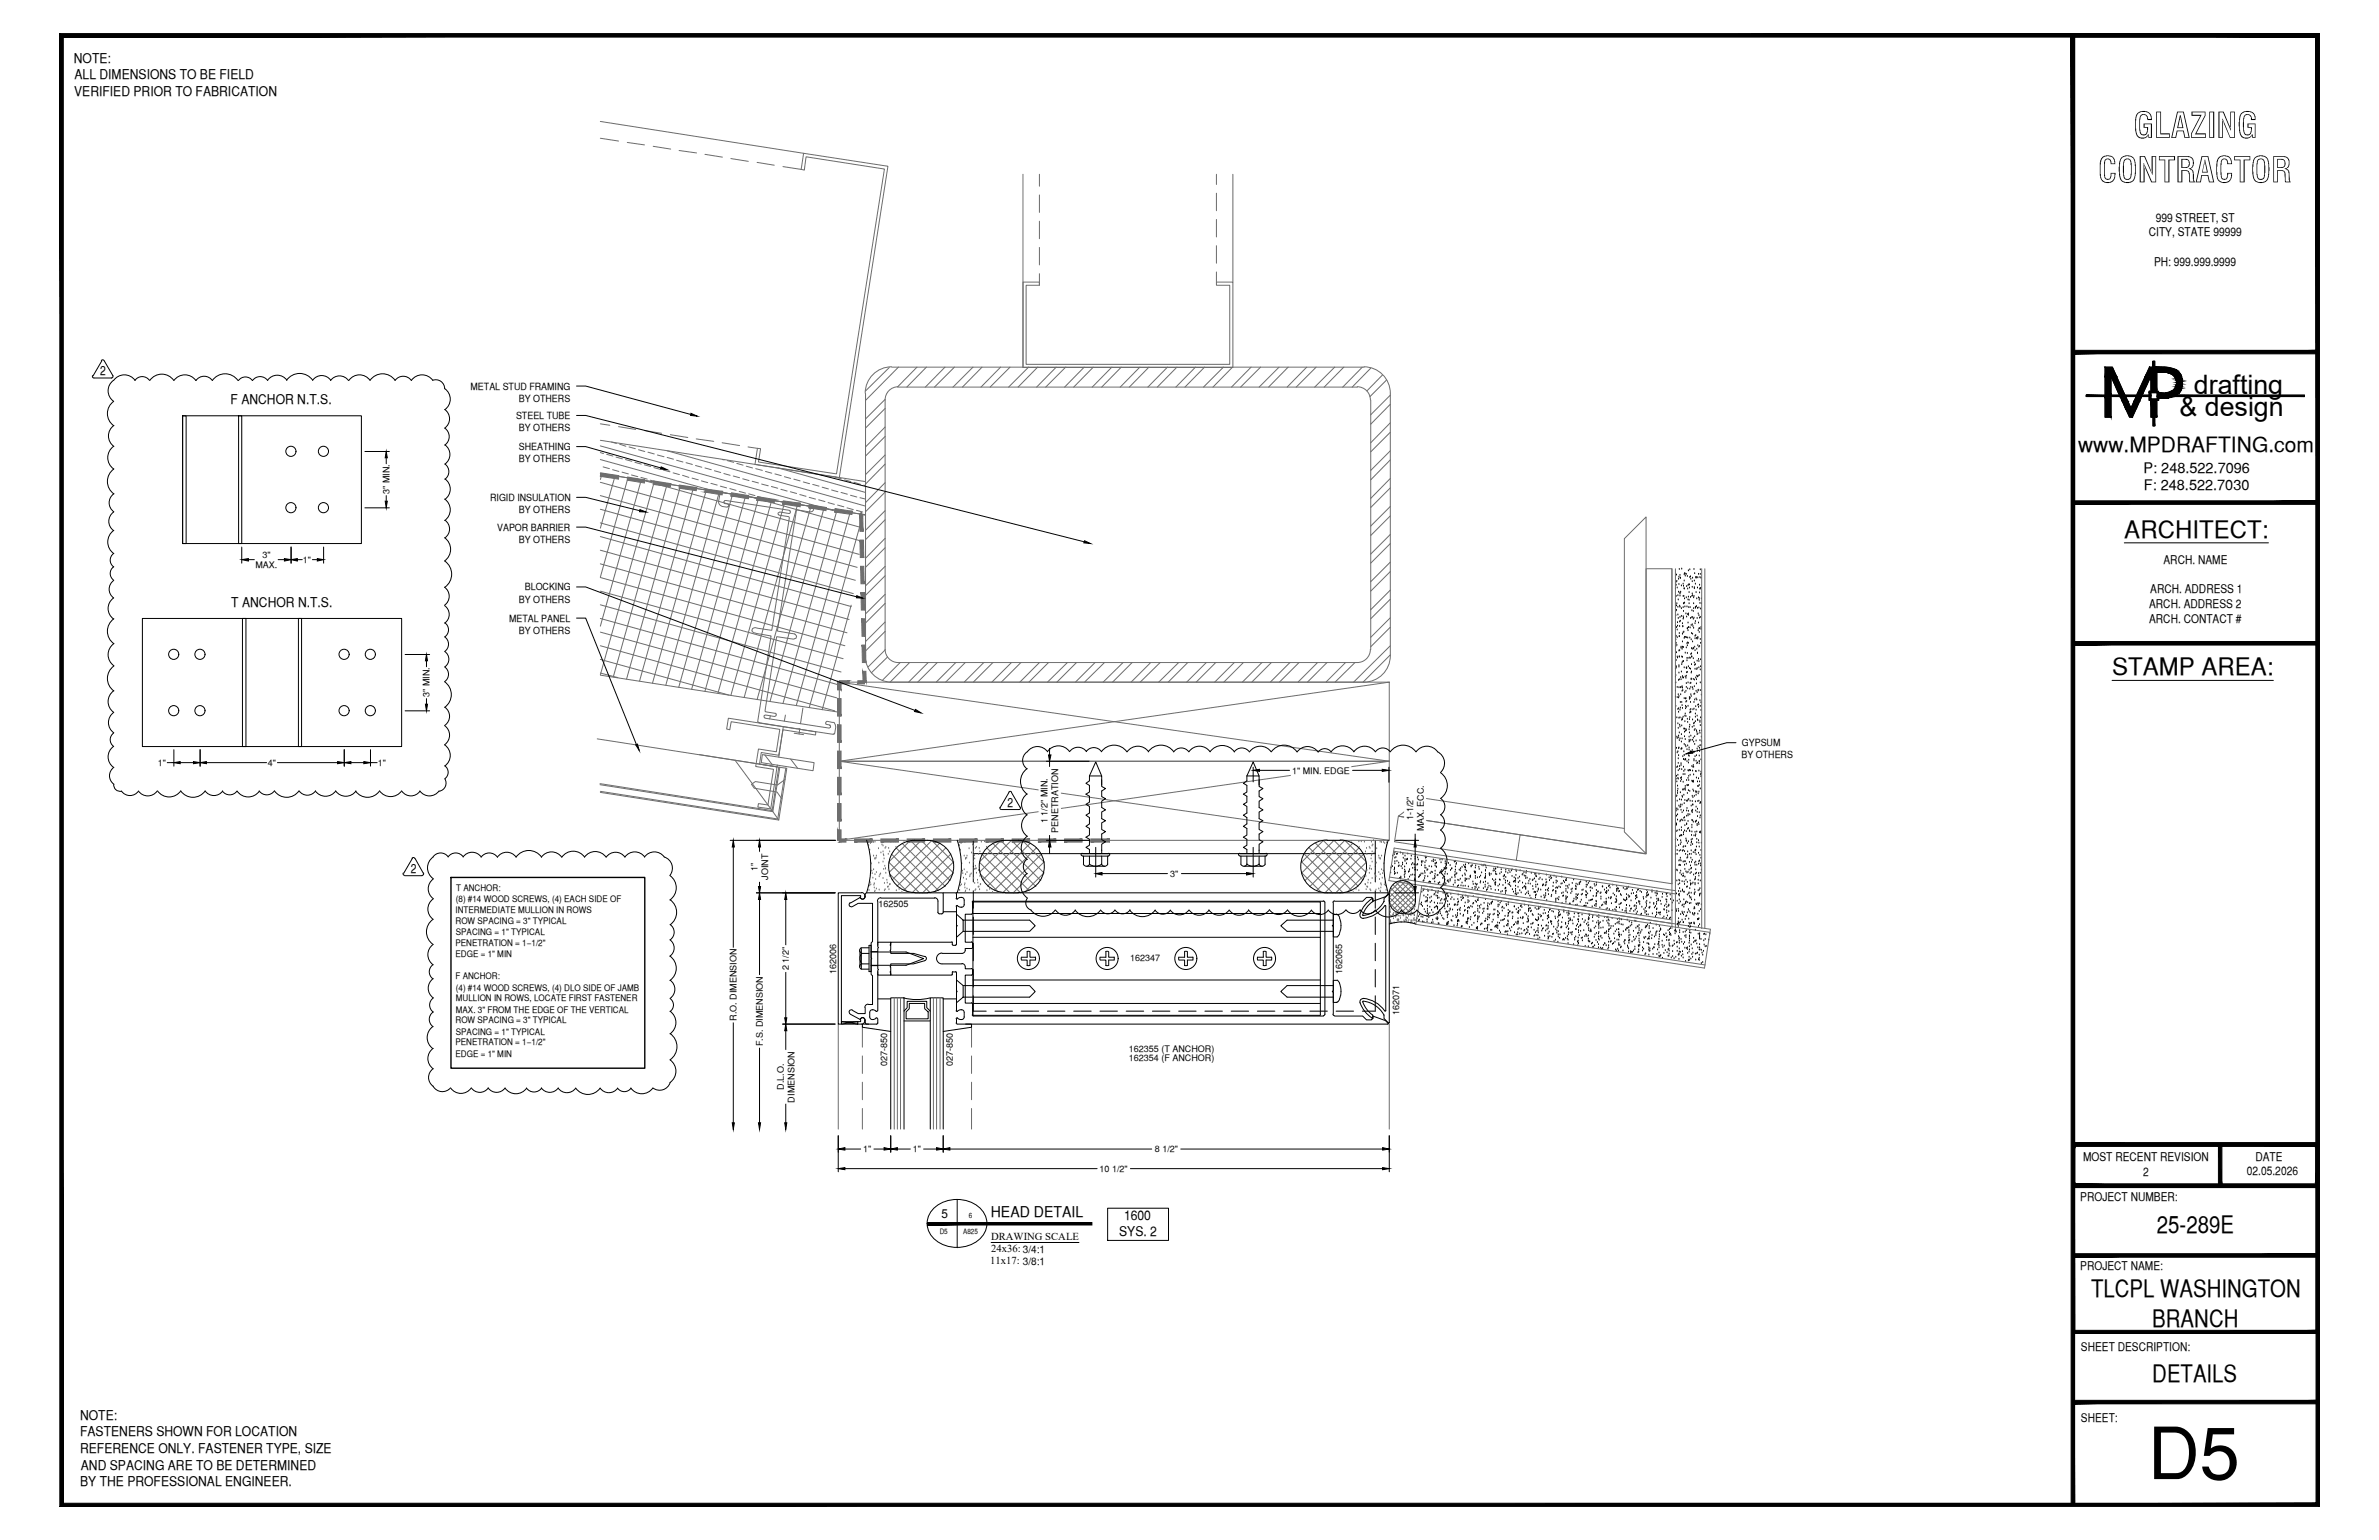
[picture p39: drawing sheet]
<svg xmlns="http://www.w3.org/2000/svg" width="432mm" height="279mm" viewBox="0 0 432 279" stroke-linecap="round" stroke-linejoin="round" font-family="sans-serif">
<defs><g id="words">
<text font-size="13.1" x="389.8" y="268.4">D5</text>
<g font-size="6.3">
<text x="387.2" y="25">GLAZING</text>
<text x="380.8" y="33.1">CONTRACTOR</text>
</g>
<g font-size="4.9">
<text x="398.2" y="71.5">drafting</text>
<text x="395.6" y="75.5">&amp; design</text>
</g>
<g font-size="4.4">
<text x="385.6" y="97.5">ARCHITECT:</text>
<text x="383.3" y="122.5">STAMP AREA:</text>
<text x="391.5" y="223.7">25-289E</text>
<text x="379.5" y="235.4">TLCPL WASHINGTON</text>
<text x="390.7" y="240.7">BRANCH</text>
<text x="390.7" y="250.7">DETAILS</text>
</g>
<text font-size="3.8" x="377.2" y="82">www.MPDRAFTING.com</text>
<text font-size="2.7" x="179.8" y="220.9">HEAD DETAIL</text>
<g font-size="2.6">
<text x="389.1" y="85.8">P: 248.522.7096</text>
<text x="389.1" y="89">F: 248.522.7030</text>
</g>
<g font-size="2.4">
<text x="13.4" y="11.4">NOTE:</text>
<text x="13.5" y="17.4">VERIFIED PRIOR TO FABRICATION</text>
<text x="13.5" y="14.4">ALL DIMENSIONS TO BE FIELD</text>
<text x="41.8" y="73.3">F ANCHOR N.T.S.</text>
<text x="42" y="110.2">T ANCHOR N.T.S.</text>
<text x="204" y="221.3">1600</text>
<text x="203.1" y="224.3">SYS. 2</text>
<text x="14.5" y="257.6">NOTE:</text>
<text x="14.5" y="260.6">FASTENERS SHOWN FOR LOCATION</text>
<text x="14.5" y="263.7">REFERENCE ONLY. FASTENER TYPE, SIZE</text>
<text x="14.5" y="269.6">BY THE PROFESSIONAL ENGINEER.</text>
<text x="14.7" y="266.6">AND SPACING ARE TO BE DETERMINED</text>
</g>
<g font-size="2.3">
<text x="18.2" y="68.1">2</text>
<text x="182.9" y="146.4">2</text>
<text x="74.5" y="158.3">2</text>
</g>
<g font-size="2.2">
<text x="391.3" y="40.2">999 STREET, ST</text>
<text x="390" y="42.9">CITY, STATE 99999</text>
<text x="391" y="48.2">PH: 999.999.9999</text>
<text x="390.3" y="107.6">ARCH. ADDRESS 1</text>
<text x="392.7" y="102.3">ARCH. NAME</text>
<text x="390.1" y="110.3">ARCH. ADDRESS 2</text>
<text x="390.1" y="113">ARCH. CONTACT #</text>
<text x="378.1" y="210.6">MOST RECENT REVISION</text>
<text x="389" y="213.3">2</text>
<text x="407.8" y="213.2">02.05.2026</text>
<text x="409.4" y="210.6">DATE</text>
<text x="170.9" y="221">5</text>
<text x="377.6" y="217.8">PROJECT NUMBER:</text>
<text x="377.6" y="230.4">PROJECT NAME:</text>
<text x="377.7" y="245.2">SHEET DESCRIPTION:</text>
<text x="377.7" y="257.9">SHEET:</text>
</g>
<g font-size="1.9">
<text x="179.9" y="225">DRAWING SCALE</text>
<text x="179.9" y="227.2">24x36: 3/4:1</text>
<text x="179.7" y="229.4">11x17: 3/8:1</text>
</g>
<g font-size="1.8">
<text x="85.4" y="70.7">METAL STUD FRAMING</text>
<text x="93.7" y="76">STEEL TUBE</text>
<text x="94.2" y="72.9">BY OTHERS</text>
<text x="94.2" y="81.7">SHEATHING</text>
<text x="94.2" y="83.9">BY OTHERS</text>
<text x="94.2" y="78.2">BY OTHERS</text>
<text x="89" y="90.9">RIGID INSULATION</text>
<text x="94.2" y="93.1">BY OTHERS</text>
<text x="90.2" y="96.3">VAPOR BARRIER</text>
<text x="94.2" y="98.5">BY OTHERS</text>
<text x="95.2" y="107.1">BLOCKING</text>
<text x="92.4" y="112.8">METAL PANEL</text>
<text x="94.2" y="109.3">BY OTHERS</text>
<text x="94.2" y="115">BY OTHERS</text>
<text x="316.1" y="137.6">BY OTHERS</text>
<text x="316.2" y="135.4">GYPSUM</text>
</g>
<g font-size="1.6">
<text x="70.7" y="89.7" transform="rotate(-90 70.7 89.7)">3&quot; MIN.</text>
<text x="47.6" y="101.2">3&quot;</text>
<text x="46.4" y="103.1">MAX.</text>
<text x="55" y="102.2">1&quot;</text>
<text x="78" y="126.5" transform="rotate(-90 78 126.5)">3&quot; MIN.</text>
<text x="28.6" y="139">1&quot;</text>
<text x="48.6" y="139">4&quot;</text>
<text x="68.6" y="139">1&quot;</text>
<text x="234.5" y="140.3">1&quot; MIN. EDGE</text>
<text x="190.1" y="149.4" transform="rotate(-90 190.1 149.4)">1 1/2&quot; MIN.</text>
<text x="256.5" y="148.8" transform="rotate(-90 256.5 148.8)">1-1/2&quot;</text>
<text x="192.1" y="151.1" transform="rotate(-90 192.1 151.1)">PENETRATION</text>
<text x="258.4" y="150.8" transform="rotate(-90 258.4 150.8)">MAX. ECC.</text>
<text x="82.8" y="161.7">T ANCHOR:</text>
<text x="137.5" y="158.1" transform="rotate(-90 137.5 158.1)">1&quot;</text>
<text x="139.4" y="159.6" transform="rotate(-90 139.4 159.6)">JOINT</text>
<text x="212.4" y="159.1">3&quot;</text>
<text x="82.7" y="165.7">INTERMEDIATE MULLION IN ROWS</text>
<text x="82.7" y="167.7">ROW SPACING = 3&quot; TYPICAL</text>
<text x="82.7" y="163.7">(8) #14 WOOD SCREWS, (4) EACH SIDE OF</text>
<text x="159.4" y="164.5">162505</text>
<text x="82.7" y="171.7">PENETRATION = 1­1/2&quot;</text>
<text x="82.7" y="173.7">EDGE = 1&quot; MIN</text>
<text x="82.7" y="169.7">SPACING = 1&quot; TYPICAL</text>
<text x="82.7" y="177.7">F ANCHOR:</text>
<text x="82.7" y="179.7">(4) #14 WOOD SCREWS, (4) DLO SIDE OF JAMB</text>
<text x="143.2" y="176" transform="rotate(-90 143.2 176)">2 1/2&quot;</text>
<text x="151.8" y="176.7" transform="rotate(-90 151.8 176.7)">162006</text>
<text x="205.1" y="174.4">162347</text>
<text x="243.6" y="176.8" transform="rotate(-90 243.6 176.8)">162065</text>
<text x="82.7" y="185.7">ROW SPACING = 3&quot; TYPICAL</text>
<text x="82.7" y="181.7">MULLION IN ROWS, LOCATE FIRST FASTENER</text>
<text x="82.7" y="183.7">MAX. 3&quot; FROM THE EDGE OF THE VERTICAL</text>
<text x="133.7" y="185.2" transform="rotate(-90 133.7 185.2)">R.O. DIMENSION</text>
<text x="253.9" y="184.1" transform="rotate(-90 253.9 184.1)">162071</text>
<text x="82.7" y="189.7">PENETRATION = 1­1/2&quot;</text>
<text x="82.7" y="191.7">EDGE = 1&quot; MIN</text>
<text x="82.7" y="187.7">SPACING = 1&quot; TYPICAL</text>
<text x="138.4" y="189.8" transform="rotate(-90 138.4 189.8)">F.S. DIMENSION</text>
<text x="204.9" y="190.8">162355 (T ANCHOR)</text>
<text x="142.2" y="197.7" transform="rotate(-90 142.2 197.7)">D.L.O.</text>
<text x="161" y="193.4" transform="rotate(-90 161 193.4)">027-850</text>
<text x="173" y="193.4" transform="rotate(-90 173 193.4)">027-850</text>
<text x="204.9" y="192.5">162354 (F ANCHOR)</text>
<text x="144.2" y="200" transform="rotate(-90 144.2 200)">DIMENSION</text>
<text x="156.7" y="209">1&quot;</text>
<text x="165.7" y="209">1&quot;</text>
<text x="209.6" y="209">8 1/2&quot;</text>
<text x="199.6" y="212.6">10 1/2&quot;</text>
</g>
<g font-size="1.3">
<text x="175.8" y="221">6</text>
<text x="170.6" y="223.9">D5</text>
<text x="174.8" y="223.9">A825</text>
</g>
</g></defs>
<!-- layer: SURROUNDING CONDITIONS -->
<g fill="none" stroke="#6c6c6c" stroke-width=".18">
<path d="M109 25.1l3.3 .5M109 22l36.9 5.8M113.9 25.8l3.1 .5M118.6 26.5l3.1 .6M123.3 27.3l3.1 .4M128 28l3.1 .5M132.7 28.8l3.1 .5M137.4 29.5l3.1 .5M142.1 30.2l3.3 .5M145.9 27.8l15.3 2.4-8.9 56.5-15.3-2.4 .5-3 .5 .1-.3 2.4 14.1 2.2 8.7-55.3-14.2-2.3-.3 2.5-.6-.2zM185.7 31.6v35.1M188.7 31.6v2.2"/>
<path d="M188.7 35.4v3.1M220.8 31.6v1.9M220.8 35.1v3.1M220.8 39.8v3.2M223.8 31.6v19.6M185.7 51.2h3v.6h-2.5v14.3h37v-14.3h-2.4v-.6h3v15.5h-38.1zM188.7 40.1v3.2M188.7 44.9v3.2M188.7 49.7v2.1M220.8 44.6v3.2M220.8 49.3v1.9M109 79.9l48.1 7.5"/>
<path d="M109 76.9l1.7 .3M112.3 77.4l3.1 .5M117 78.1l3.1 .5M121.7 78.9l3.1 .5M126.4 79.6l3.1 .5M157.1 71.4v47.6M160.7 72.6v45.2a2.38 2.38 0 0 0 2.3 2.4M160.7 72.5l-3.6 3.5M160.7 77.5l-3.6 3.6M160.7 74.1l-3.6 3.6M160.7 79.2l-3.6 3.5M161.4 66.7l-4.3 4.2"/>
<path d="M161.8 66.5a4.8 4.8 0 0 0-4.8 4.8M161.9 66.6h85.7M163 70.2a2.38 2.38 0 0 0-2.3 2.3M163.1 66.6l-6 6M163.1 70.2h83.3M166.4 66.6l-3.5 3.6M168.1 66.6l-3.5 3.6M171.5 66.6l-3.5 3.6M173.2 66.6l-3.6 3.6M176.6 66.6l-3.6 3.6M178.2 66.6l-3.5 3.6M181.6 66.6l-3.5 3.6"/>
<path d="M183.3 66.6l-3.6 3.6M186.7 66.6l-3.6 3.6M188.3 66.6l-3.5 3.6M191.7 66.6l-3.5 3.6M193.4 66.6l-3.6 3.6M196.8 66.6l-3.6 3.6M198.4 66.6l-3.5 3.6M201.8 66.6l-3.6 3.6M203.5 66.6l-3.5 3.6M206.9 66.6l-3.6 3.6M208.5 66.6l-3.5 3.6M211.9 66.6l-3.6 3.6"/>
<path d="M213.6 66.6l-3.5 3.6M217 66.6l-3.6 3.6M218.6 66.6l-3.5 3.6M222.1 66.6l-3.7 3.6M223.7 66.6l-3.5 3.6M227.1 66.6l-3.6 3.6M228.8 66.6l-3.6 3.6M232.2 66.6l-3.7 3.6M233.8 66.6l-3.5 3.6M237.2 66.6l-3.6 3.6M238.9 66.6l-3.6 3.6M242.3 66.6l-3.7 3.6"/>
<path d="M243.9 66.6l-3.6 3.6M246.3 70.2a2.38 2.38 0 0 1 2.4 2.3M247.3 66.6l-3.6 3.6M247.6 66.5a4.8 4.8 0 0 1 4.7 4.8M248.8 66.8l-3.4 3.4M248.8 72.6v45.3M251 68l-2.9 2.9M251.7 69l-3 2.9M252.3 71.4v47.6a4.8 4.8 0 0 1-4.7 4.8h-85.7M252.3 71.7l-3.5 3.5M252.3 76.7l-3.5 3.6M252.3 73.3l-3.5 3.7"/>
<path d="M252.3 78.4l-3.5 3.6M109 87.5l47 13.1M109 89.9l46.6 13M109 92.4l46.3 12.9M109 94.9l45.9 12.8M109 97.3l45.5 12.7M109 99.8l45.1 12.6M109 85.9l48.1 7.5M109 80.9l42.3 11.7M109 83.4l21.7 6M109 85.9l1.3 .3M109 82.1l.5 .2"/>
<path d="M109.3 86l-.3 1M109.5 84.7l1.1 .3M110.1 82.4l1.2 .3M111 80.2l.9 .3M111.2 85.2l1.1 .3M111.6 86.4l-2.6 9.4M111.8 82.9l1.2 .3M112.5 80.6l1.1 .4M112.9 85.7l1.1 .3M113.5 83.4l1.2 .3M114 86.7l-5 18M114.2 81.1l1.1 .3"/>
<path d="M114.6 86.2l1.2 .3M115.3 83.9l1.1 .3M115.9 81.6l1.1 .3M116.3 86.6l1.2 .3M116.4 87.1l-7.4 26.5M116.5 87.1l39.8 11.1M117 84.3l1.1 .3M117.6 82l1.1 .4M118 87.1l1.2 .3M118.7 84.8l1.1 .4M118.7 87.4l-9.7 35M119.3 82.5l1.2 .4"/>
<path d="M119.8 87.6l.7 .2M120.4 85.3l1.2 .3M121.1 87.8l-9.8 35M121.1 81.8l36 10M121.1 83l1.1 .3M122.2 85.8l1.1 .3M122.8 83.5l1.2 .3M123.5 88.2l-9.8 35M123.9 86.2l1.1 .4M124.5 83.9l1.2 .4M125.6 86.7l1.1 .4M125.9 88.5l-9.8 35.1"/>
<path d="M126.2 84.5l1.2 .3M127.3 87.2l1.2 .4M128 84.9l1.1 .3M128.2 88.9l-9.8 35.1M129 87.7l1.2 .3M129.7 85.4l1.1 .3M130.6 89.3l-9.8 35M130.7 89.4l.3-.1 16.2 2.6a.51 .51 0 0 1 .4 .6 .51 .51 0 0 1-.5 .4l-2.3-.4-.3 .1-3.4 21.9 3.1 .5a.49 .49 0 0 1 .3 .6 .49 .49 0 0 1-.5 .4l-3-.5-2.1 13.3v.3l.1 .1 1.7 .2a.3 .3 0 0 1 .1 .4 .3 .3 0 0 1-.3 .2l-1.5-.3a.29 .29 0 0 0-.3 .3 .29 .29 0 0 0 .2 .3l11.5 1.8a.29 .29 0 0 0 .3-.2 .29 .29 0 0 0-.2-.4l-.4-.1a.29 .29 0 0 1-.2-.3 .29 .29 0 0 1 .3-.2l.9 .2a.45 .45 0 0 1 .5 .4l.1 .4-.2 1.1-.1 .2h-.2l-13.7-2.2 2.5-15.6-3.1-.6a.48 .48 0 0 1-.4-.5 .48 .48 0 0 1 .5-.4l3.1 .5 3.2-20.4-.2-.3-1.7-.2a.3 .3 0 0 1-.2-.4 .3 .3 0 0 1 .4-.2l1.5 .3a.3 .3 0 0 0 .3-.3 .3 .3 0 0 0-.1-.3l-11.7-1.8a.29 .29 0 0 0-.2 .3 .29 .29 0 0 0 .3 .3h.4a.3 .3 0 0 1 .2 .4 .3 .3 0 0 1-.3 .2 1.75 1.75 0 0 1-1.4-.4l-.2-.6zM130.7 88.2l1.2 .3M131.1 80.3l3.1 .5M131.1 83.4h.3M131.4 85.9l1.1 .3"/>
<path d="M132 83.6l1.2 .3M132.5 88.6l1.1 .4M133 89.7l-9.8 35M133.1 86.4l1.1 .3M133.7 84.1l1.2 .3M134.2 89.2l1.1 .3M134.8 86.9l1.2 .3M135.3 90l-9.8 35M135.4 84.6l1.2 .3M135.8 81.1l1.7 .2M135.9 89.6l1.1 .3M136.5 87.3l1.2 .3"/>
<path d="M136.6 90.2l20.1 5.6M137.2 85l1.2 .3M137.6 90.1l1.1 .3M137.7 90.4l-9.7 35M138.2 87.8l1.2 .3M138.9 85.5l1.2 .4M139.4 90.6l1.1 .3M140 88.3l1.2 .3M140.1 90.7l-9.8 35.1M140.7 86l1.1 .3M141.2 84.9l15.9 4.4M141.7 88.8l1.2 .3"/>
<path d="M142.4 86.5l1.1 .3M142.4 91.1l-9.7 35.1M143.4 89.2l1.2 .3M144.1 86.9l1.1 .3M144.8 91.5l-9.7 35.1M145.2 89.7l1.1 .3M145.8 87.4l1.1 .4M146.9 90.2l1.1 .4M147.2 91.9l-9.8 35M147.5 87.9l1.2 .3M148.6 90.7l1.1 .3M149.2 88.4l1.2 .3"/>
<path d="M149.5 92.3l-9.7 35M150.3 91.2l1.1 .3M150.9 88.9l1.2 .3M151.6 86.6l1.1 .3M151.9 92.6l-9.8 35M152 91.6l1.2 .3M152.7 89.3l1.1 .4M153.3 87.1l1.1 .3M153.7 92.1l1.2 .4M154.3 93l-9.8 35M154.4 89.9l1.1 .3M155 87.5l1.2 .4"/>
<path d="M155.4 92.6l1.2 .3M156.1 90.3l1 .3M156.7 93.3l-9.8 35.1M156.7 93.3l.4 .2M156.8 88l.3 .1M160.7 82.5l-3.6 3.6M160.7 87.6l-3.6 3.6M160.7 92.6l-3.6 3.6M160.7 97.7l-3.6 3.6M160.7 84.2l-3.6 3.6M160.7 89.3l-3.6 3.5M160.7 94.3l-3.6 3.6"/>
<path d="M160.7 99.4l-3.6 3.5M252.3 81.8l-3.5 3.5M252.3 86.8l-3.5 3.6M252.3 91.9l-3.5 3.5M252.3 97l-3.5 3.5M252.3 83.4l-3.5 3.7M252.3 88.5l-3.5 3.6M252.3 93.6l-3.5 3.6M252.3 98.6l-3.5 3.6M294.8 97.7l4-3.9v61.1l-4-4zM109 102.3l44.7 12.5M109 104.8l44.4 12.4"/>
<path d="M109 107.3l44 12.2M109 109.7l43.7 12.2M109 112.2l43.3 12.1M109 114.7l42.9 11.9M109 117.2l42.5 11.8M109 119.6l23.3 6.5M154.5 109.8l-5.3 19M157 119a4.8 4.8 0 0 0 4.8 4.8M160.7 102.7l-3.6 3.6M160.7 107.8l-3.6 3.6M160.7 112.8l-3.6 3.6M160.7 117.9l-3.2 3.1"/>
<path d="M160.7 104.5l-3.6 3.5M160.7 109.5l-3.6 3.5M160.7 114.6l-3.6 3.5M161.1 119.2l-2.9 2.8M248.7 117.8a2.38 2.38 0 0 1-2.4 2.4M252.3 102l-3.5 3.5M252.3 107.1l-3.5 3.5M252.3 112.1l-3.5 3.5M252.3 117.2l-6.6 6.6M252.3 103.7l-3.5 3.6M252.3 108.7l-3.5 3.6M252.3 113.8l-3.5 3.5"/>
<path d="M252.3 118.8l-4.9 5M298.8 103.2h4.7v57.1l-28.3-4.2 .7-4.7 22.9 3.5zM303.5 103.2v65.3M304.1 103.2v65.3M308.9 103.2v65.3M309.4 103.2v65.3M108.4 134l32.6 5.1-3.1-.5 .3-2.1 3.2 .5 .7-4.6 5.9 .9 .1-.5-15.9-2.5-.3 2 .6 .1 .2-1.5 8.8 1.4-.6 4.1-3.2-.5-.5 3.2 3.2 .5-1 6.4-1.7-.2-.2 .6 2.4 .3 1.2-7.9M109 122.1l3.1 .8M109 122.5l43.3 6.7M126.9 136.9l6.5 1M138.4 136.9l9.4 1.5-.2 1.4-9.4-1.4zM138.8 137l1.3 1.6"/>
<path d="M139.8 129.9l-.1 .5M141.4 139.2l-8-1.3 8 10.9M141.5 139.2l-1.2 8.1-31.4-4.9M142.2 131.8l-.8 5.6M142.6 129.7l-.2 1.1M142.6 139.4l-1.4 9.2-32.2-5M143.5 137.7l1.3 1.7M144.1 133l1.8 .3M145.2 132.2l-.2 1M145.7 128.5l-.4 2.8M152.3 123.8h99.9v14.3h-99.9zM152.3 138.1h99.9v14.4h-99.9z"/>
<path d="M152.3 123.8l99.9 14.3M163.1 120.2h83.3M163.4 120.2l-3.3 3.2M165.1 120.2l-3.6 3.6M168.5 120.2l-3.6 3.6M170.1 120.2l-3.5 3.6M173.5 120.2l-3.6 3.6M175.2 120.2l-3.6 3.6M178.6 120.2l-3.6 3.6M180.2 120.2l-3.5 3.6M183.6 120.2l-3.6 3.6M185.3 120.2l-3.6 3.6"/>
<path d="M188.7 120.2l-3.6 3.6M190.3 120.2l-3.5 3.6M193.7 120.2l-3.6 3.6M195.4 120.2l-3.6 3.6M198.8 120.2l-3.6 3.6M200.5 120.2l-3.7 3.6M203.8 120.2l-3.6 3.6M205.5 120.2l-3.6 3.6M208.9 120.2l-3.6 3.6M210.6 120.2l-3.7 3.6M213.9 120.2l-3.6 3.6M215.6 120.2l-3.6 3.6"/>
<path d="M218.9 120.2l-3.5 3.6M220.7 120.2l-3.6 3.6M224 120.2l-3.5 3.6M225.7 120.2l-3.6 3.6M229 120.2l-3.5 3.6M230.8 120.2l-3.6 3.6M234.1 120.2l-3.5 3.6M235.8 120.2l-3.6 3.6M239.1 120.2l-3.5 3.6M240.9 120.2l-3.6 3.6M244.2 120.2l-3.5 3.6M245.9 120.2l-3.6 3.6"/>
<path d="M252.2 123.8l-99.9 14.3 99.9 14.4M252.2 138.1l-99.9 14.4M108.9 142.2l31.2 4.9 1.3-7.9 1.4 .2-1.4 9.4-32.4-5M142.5 141.4l-1.4 1-4-.6-.7 .5 .5 .7 4.1 .7 .9 1.3M161.4 156.5l5.5 5.5M161.4 158.2l5.8-5.7 5.8 5.9-3.5 3.5M161.5 158.6l3.2 3.2M161.9 155l6.9 7M162.7 153.9l7.7 7.7M163.8 153l7.8 7.8M165.1 152.6l-3.7 3.7M165.3 152.5l7.2 7.3"/>
<path d="M169.1 152.5l-7.2 7.1M169.2 152.5l3.9 4M170.6 153l-7.8 7.8M171.7 153.8l-7.7 7.7M172.6 154.9l-7.1 7.1M173.1 156.3l-5.7 5.7M177.8 158.2l5.8-5.7 5.9 5.9-3.5 3.5M177.8 156.5l5.5 5.5M177.9 158.6l3.3 3.2M178.2 155l7 7M179.1 153.9l7.7 7.7M180.2 153l7.8 7.8"/>
<path d="M181.5 152.6l-3.7 3.7M181.7 152.5l7.2 7.3M185.5 152.5l-7.1 7.1M185.6 152.5l3.9 4M187 153l-7.7 7.8M188.2 153.8l-7.7 7.7M189 154.9l-7 7.1M189.5 156.3l-5.6 5.7M201.4 152.2v.6M236.2 156.3l5.7 5.7M236.7 154.9l7.1 7.1M237.6 153.8l7.7 7.7"/>
<path d="M238.8 153l7.7 7.8M240.2 152.5l-4 4M240.2 152.5l7.2 7.1M244 152.5l-7.1 7.3M244.2 152.6l3.8 3.7M245.5 153l-7.8 7.8M246.6 153.9l-7.6 7.7M247.5 155l-7 7M247.8 158.6l-3.2 3.2M247.9 158.2l-5.8-5.7-5.8 5.9 3.5 3.5M248 156.5l-5.6 5.5M252.2 159.1l51.1 7.8"/>
<path d="M252.9 154.4l51.1 7.8M254.1 159.8l2.8 2.8M254.2 159.8l-2 2M275.9 151.4l-22.1-3.3-.7 4.6 22.1 3.4M294.8 150.3l-36.5-5.5-4.5 3.3 45 6.8M252.2 163.8l1.9 1.9M252.2 161.9l3.6 3.5M252.4 161.1l3.9 3.9M252.9 160.5l3.8 3.9M253.4 160.1l3.5 3.5M255.8 160.1l-3.6 3.7M256.3 160.6l-3.8 3.9"/>
<path d="M256.7 161.2l-3.8 3.8M256.9 161.6l-1.8-1.8-2.9 3 2.9 2.9M256.9 164l-1.7 1.7M256.9 162l-3.5 3.5M256.9 162.9l-2.7 2.8M257.1 167.1l52.4 8M258 161.2l52.4 8M258.1 160.7l-1.1 7 52.4 7.9 1.1-7-58.4-8.8 .9-5.9 51.2 7.7"/>
</g>
<g fill="#6c6c6c" stroke="#6c6c6c" stroke-width=".18">
<path d="M109 85.8v.6l3.3-.1zM109 86.4l3.3-.1v.6z"/>
<path d="M113.9 86.6v.5h3.1zM113.9 87.1h3.1v.5z"/>
<path d="M118.6 87.2v.7l3.2-.1zM118.6 87.9l3.2-.1-.1 .5z"/>
<path d="M123.3 88v.6l3.2-.1zM123.3 88.6l3.2-.1-.1 .5z"/>
<path d="M128 88.7v.6l3.2-.1zM128 89.3l3.2-.1-.1 .6z"/>
<path d="M132.8 89.4l-.1 .6 3.2-.1zM132.7 90l3.2-.1-.1 .6z"/>
<path d="M137.5 90.1l-.1 .6 3.2-.1zM137.4 90.7l3.2-.1-.1 .6z"/>
<path d="M142.2 90.9l-.2 .5 3.3-.1zM142 91.4l3.3-.1-.1 .6z"/>
<path d="M146.9 91.6l-.1 .5h3.2zM146.8 92.1h3.2l-.1 .5z"/>
<path d="M151.6 92.3l-.1 .6 3.2-.1zM151.5 92.9l3.2-.1-.1 .5z"/>
<path d="M156.3 93l-.1 .6zM156.3 93l-.1 .6z"/>
<path d="M156 93.3l.7 3.1-.1-3.1zM156 93.3l.7 3.1h-.6z"/>
<path d="M156.1 98l.7 3.2-.1-3.2zM156.1 98l.7 3.2h-.7z"/>
<path d="M156.2 102.7l.6 3.2v-3.2zM156.2 102.7l.6 3.2h-.5z"/>
<path d="M156.3 107.5l.7 3.2-.1-3.2zM156.3 107.5l.7 3.2h-.7z"/>
<path d="M156.4 112.3l.6 3.1v-3.1zM156.4 112.3l.6 3.1h-.5z"/>
<path d="M156.5 117l.7 3.2-.1-3.2zM156.5 117l.7 3.2h-.7z"/>
<path d="M156.6 121.8l.6 2v-2zM156.6 121.8l.6 2h-.5z"/>
<path d="M155.7 124.1h1.2v-.6zM155.7 123.5h1.2l-1.2 .6z"/>
<path d="M152.3 124.1h1.8v-.6zM152.3 123.5h1.8l-1.8 .6z"/>
<path d="M152 123.8l.7 1.4v-1.4zM152 123.8l.7 1.4h-.7z"/>
<path d="M152 126.7l.7 3.2v-3.2zM152 126.7l.7 3.2h-.7z"/>
<path d="M152 131.5l.7 3.2v-3.2zM152 131.5l.7 3.2h-.7z"/>
<path d="M152 136.3l.7 3.1v-3.1zM152 136.3l.7 3.1h-.7z"/>
<path d="M152 141l.7 3.2v-3.2zM152 141l.7 3.2h-.7z"/>
<path d="M152 145.8l.7 3.2v-3.2zM152 145.8l.7 3.2h-.7z"/>
<path d="M152 150.6l.7 1.9v-1.9zM152 150.6l.7 1.9h-.7z"/>
<path d="M152.3 152.2v.6l1.2-.6zM152.3 152.8l1.2-.6v.6z"/>
<path d="M155.1 152.2v.6l3.2-.6zM155.1 152.8l3.2-.6v.6z"/>
<path d="M159.9 152.2v.6l3.2-.6zM159.9 152.8l3.2-.6v.6z"/>
<path d="M164.7 152.2v.6l3.1-.6zM164.7 152.8l3.1-.6v.6z"/>
<path d="M169.4 152.2v.6l3.2-.6zM169.4 152.8l3.2-.6v.6z"/>
<path d="M174.2 152.2v.6l3.2-.6zM174.2 152.8l3.2-.6v.6z"/>
<path d="M178.9 152.2v.6l3.2-.6zM178.9 152.8l3.2-.6v.6z"/>
<path d="M183.7 152.2v.6l3.2-.6zM183.7 152.8l3.2-.6v.6z"/>
<path d="M188.5 152.2v.6l3.1-.6zM188.5 152.8l3.1-.6v.6z"/>
<path d="M193.2 152.2v.6l3.2-.6zM193.2 152.8l3.2-.6v.6z"/>
<path d="M198 152.2v.6l3.4-.6zM198 152.8l3.4-.6v.6z"/>
</g>
<g fill="none" stroke="#000" stroke-width=".18">
<path d="M304.1 106.9h.1M304.1 113.5h.1M304.2 117.3h.1M304.2 111.7h.1M304.2 116.1h.1M304.2 110.9h.1M304.2 119.8h.1M304.2 115.4h.1M304.2 106.2h.1M304.2 116.7h.1M304.2 108.2h.1M304.2 105.6h.1"/>
<path d="M304.3 118.4h.1M304.3 109.9h.1M304.3 104.3h.1M304.3 113.9h.1M304.3 110.7h.1M304.4 117.1h.1M304.4 109.5h.1M304.4 105.5h.1M304.4 115.7h.1M304.4 114.3h.1M304.4 119.2h.1M304.4 106.7h.1"/>
<path d="M304.5 113h.1M304.5 113.6h.1M304.5 119.4h.1M304.5 111.6h.1M304.5 110.2h.1M304.5 108.1h.1M304.6 108.8h.1M304.6 112.2h.1M304.7 107.4h.1M304.7 105.1h.1M304.7 106h.1M304.7 104.7h.1"/>
<path d="M304.7 118.1h.1M304.8 103.3h.1M304.8 119.2h.1M304.8 115.5h.1M304.8 114.9h.1M304.9 113.7h.1M304.9 110h.1M304.9 118h.1M304.9 112.8h.1M304.9 108.1h.1M304.9 104.4h.1M304.9 112h.1"/>
<path d="M304.9 107.8h.1M304.9 110.2h.1M304.9 107.6h.1M305 104.9h.1M305 112.7h.1M305.1 107.4h.1M305.1 117.4h.1M305.1 117.6h.1M305.2 111.8h.1M305.2 106.3h.1M305.2 110.4h.1M305.2 119.2h.1"/>
<path d="M305.2 103.3h.1M305.3 117.8h.1M305.4 116.5h.1M305.4 115.1h.1M305.4 119.3h.1M305.4 117.4h.1M305.4 113.2h.1M305.4 113.7h.1M305.5 112.3h.1M305.5 117.5h.1M305.5 111.9h.1M305.5 108.2h.1"/>
<path d="M305.5 110.2h.1M305.5 106h.1M305.5 114.8h.1M305.6 110.9h.1M305.6 109.5h.1M305.6 106.4h.1M305.6 112.1h.1M305.6 108.2h.1M305.6 114.7h.1M305.7 106.8h.1M305.7 105.4h.1M305.7 115.8h.1"/>
<path d="M305.7 106.9h.1M305.7 104.3h.1M305.8 104.1h.1M305.8 115.6h.1M305.8 108.6h.1M305.8 109.4h.1M305.8 110.1h.1M305.9 104.5h.1M305.9 118.5h.1M305.9 104.1h.1M305.9 115.6h.1M306 111.4h.1"/>
<path d="M306.1 117.5h.1M306.1 108.5h.1M306.1 104.2h.1M306.1 115.7h.1M306.1 112h.1M306.1 106.4h.1M306.2 119.9h.1M306.2 110.1h.1M306.2 119.4h.1M306.2 116.8h.1M306.3 118.6h.1M306.3 117.2h.1"/>
<path d="M306.3 104.6h.1M306.3 114h.1M306.3 114.1h.1M306.3 115.8h.1M306.3 106.9h.1M306.3 116.6h.1M306.3 111.5h.1M306.4 114.4h.1M306.4 113h.1M306.4 119.4h.1M306.4 108.8h.1M306.4 106.2h.1"/>
<path d="M306.5 111.6h.1M306.5 113.9h.1M306.5 108.3h.1M306.5 116.7h.1M306.5 111.4h.1M306.5 103.6h.1M306.5 110.2h.1M306.5 106.1h.1M306.6 108.9h.1M306.6 107.5h.1M306.6 109.5h.1M306.6 106.1h.1"/>
<path d="M306.6 106.7h.1M306.7 104.8h.1M306.7 103.4h.1M306.7 115.8h.1M306.7 119.4h.1M306.8 119.4h.1M306.8 113.9h.1M306.8 110.2h.1M306.8 108.4h.1M306.8 104.6h.1M306.8 112.2h.1M306.9 105.1h.1"/>
<path d="M306.9 118.7h.1M307 116.1h.1M307 113.5h.1M307 117.7h.1M307 119.2h.1M307 114.9h.1M307 118.6h.1M307.1 119.2h.1M307.1 112.1h.1M307.1 110.8h.1M307.1 108.2h.1M307.1 117.8h.1"/>
<path d="M307.1 106.6h.1M307.1 112h.1M307.1 107.8h.1M307.1 113.3h.1M307.1 105.5h.1M307.2 116.5h.1M307.2 115.1h.1M307.2 104.9h.1M307.2 108.1h.1M307.3 113.7h.1M307.3 112.3h.1M307.3 110.9h.1"/>
<path d="M307.3 119.5h.1M307.3 117.6h.1M307.4 109.5h.1M307.4 117.7h.1M307.4 114h.1M307.4 108.5h.1M307.4 110.4h.1M307.5 108.2h.1M307.5 112.1h.1M307.5 103.3h.1M307.5 106.8h.1M307.5 105.4h.1"/>
<path d="M307.5 106.6h.1M307.6 104.1h.1M307.6 117.4h.1M307.7 115.9h.1M307.7 113.2h.1M307.7 118h.1M307.7 115.4h.1M307.7 110.4h.1M307.7 110.2h.1M307.7 106h.1M307.7 112.8h.1M307.8 104.8h.1"/>
<path d="M307.8 115.3h.1M307.8 110.2h.1M307.8 107.5h.1M307.8 104.9h.1M307.9 115.8h.1M307.9 110h.1M308 117.8h.1M308 108.6h.1M308 104.8h.1M308 120h.1M308 116h.1M308 112.2h.1"/>
<path d="M308.1 118.6h.1M308.1 110.4h.1M308.1 106.7h.1M308.1 118.5h.1M308.2 117.2h.1M308.2 115.8h.1M308.2 104.8h.1M308.2 115.6h.1M308.2 114.4h.1M308.2 111.4h.1M308.3 113h.1M308.3 119.6h.1"/>
<path d="M308.3 108.5h.1M308.3 104.2h.1M308.4 111.7h.1M308.4 110.3h.1M308.4 114.1h.1M308.4 117.4h.1M308.4 108.9h.1M308.4 108.6h.1M308.4 114.7h.1M308.5 107.6h.1M308.5 106.2h.1M308.5 114h.1"/>
<path d="M308.5 117.3h.1M308.5 112.1h.1M308.5 104.8h.1M308.5 106.9h.1M308.5 109.5h.1M308.6 103.4h.1M308.6 116h.1M308.6 112h.1M308.6 104.2h.1M308.7 119.7h.1M308.7 110.5h.1M308.7 116.7h.1"/>
<path d="M308.7 106.7h.1M308.7 114.2h.1M308.7 104.9h.1M308.7 113.9h.1M308.8 108.6h.1M308.8 109.5h.1M304.1 125.3h.1M304.1 124h.1M304.1 126.5h.1M304.1 122.8h.1M304.1 131.1h.1M304.1 121.3h.1"/>
<path d="M304.2 122.6h.1M304.2 121h.1M304.2 128.1h.1M304.2 123.9h.1M304.2 121.2h.1M304.3 135.8h.1M304.4 130.2h.1M304.4 133.7h.1M304.4 139.3h.1M304.4 124.7h.1M304.4 126.6h.1M304.4 136.6h.1"/>
<path d="M304.4 134h.1M304.5 139.1h.1M304.5 136.4h.1M304.5 131.3h.1M304.5 128.7h.1M304.6 139.8h.1M304.6 138.5h.1M304.6 137.7h.1M304.6 132.1h.1M304.6 133.9h.1M304.6 126h.1M304.7 137.1h.1"/>
<path d="M304.7 135.8h.1M304.7 126.6h.1M304.7 133.5h.1M304.7 129.2h.1M304.7 128.6h.1M304.7 123.4h.1M304.7 135.7h.1M304.7 130.3h.1M304.7 124.8h.1M304.7 121h.1M304.7 126.4h.1M304.7 122.1h.1"/>
<path d="M304.7 120.8h.1M304.8 134.4h.1M304.8 133h.1M304.8 123.3h.1M304.9 131.6h.1M304.9 139.6h.1M304.9 139.1h.1M304.9 130.2h.1M304.9 128.8h.1M304.9 134h.1M304.9 131.9h.1M305 127.4h.1"/>
<path d="M305 128.5h.1M305 124.8h.1M305.1 126h.1M305.1 122.9h.1M305.1 124.7h.1M305.1 123.3h.1M305.1 138.9h.1M305.1 138.6h.1M305.1 136h.1M305.2 121.9h.1M305.2 134.6h.1M305.2 133.3h.1"/>
<path d="M305.2 120.6h.1M305.2 139.6h.1M305.2 135.9h.1M305.2 131.7h.1M305.2 127.4h.1M305.2 135.8h.1M305.2 130.7h.1M305.3 134h.1M305.3 130.4h.1M305.3 124.6h.1M305.3 120.3h.1M305.3 128h.1"/>
<path d="M305.3 125.4h.1M305.4 128.5h.1M305.4 124.8h.1M305.4 130.6h.1M305.4 122.7h.1M305.4 123h.1M305.4 137.3h.1M305.4 125.3h.1M305.4 120.1h.1M305.5 130.1h.1M305.6 139.2h.1M305.6 137.8h.1"/>
<path d="M305.6 123h.1M305.6 120h.1M305.6 136.4h.1M305.6 132.3h.1M305.6 140h.1M305.7 135.1h.1M305.7 126.7h.1M305.7 121.2h.1M305.7 137.1h.1M305.8 133.7h.1M305.8 132.3h.1M305.8 132.8h.1"/>
<path d="M305.8 130.9h.1M305.8 139.7h.1M305.8 129.9h.1M305.8 125.7h.1M305.8 137.9h.1M305.9 129.5h.1M305.9 134.2h.1M305.9 122.8h.1M305.9 135.3h.1M305.9 128.1h.1M305.9 126.8h.1M305.9 137.9h.1"/>
<path d="M305.9 128.6h.1M305.9 137.8h.1M305.9 132.7h.1M306 125.4h.1M306 132.3h.1M306 126.7h.1M306 123.1h.1M306 135.5h.1M306 130h.1M306 127.4h.1M306.1 124h.1M306.1 122.7h.1"/>
<path d="M306.1 121.2h.1M306.1 128.3h.1M306.1 132.5h.1M306.1 124.7h.1M306.1 121.3h.1M306.1 127.3h.1M306.1 122h.1M306.2 136h.1M306.2 138.2h.1M306.3 130.5h.1M306.3 122h.1M306.3 125h.1"/>
<path d="M306.3 135.3h.1M306.3 131.1h.1M306.4 139.8h.1M306.4 128.1h.1M306.4 123.9h.1M306.5 138.4h.1M306.5 121h.1M306.5 137.1h.1M306.5 137.9h.1M306.5 139.9h.1M306.6 135.7h.1M306.6 134.3h.1"/>
<path d="M306.6 136.1h.1M306.6 132.4h.1M306.6 133.7h.1M306.6 137.2h.1M306.6 134.6h.1M306.6 133h.1M306.6 130.6h.1M306.6 126.9h.1M306.6 121.3h.1M306.6 126.6h.1M306.6 139.8h.1M306.6 132h.1"/>
<path d="M306.7 131.6h.1M306.7 130.2h.1M306.7 125h.1M306.7 134.5h.1M306.7 129.3h.1M306.8 128.8h.1M306.8 126.7h.1M306.8 124h.1M306.8 127.4h.1M306.8 139.8h.1M306.8 136.4h.1M306.8 129.2h.1"/>
<path d="M306.8 121.4h.1M306.9 126h.1M306.9 124.7h.1M306.9 134.3h.1M306.9 128.7h.1M306.9 133.5h.1M306.9 129.2h.1M306.9 124h.1M307 123.3h.1M307 123.2h.1M307 126.4h.1M307 122.1h.1"/>
<path d="M307 121.9h.1M307 120.6h.1M307.1 139.1h.1M307.1 136.1h.1M307.1 132h.1M307.2 139.9h.1M307.2 134.3h.1M307.2 130.6h.1M307.2 124.8h.1M307.3 128.8h.1M307.3 125.1h.1M307.3 139.2h.1"/>
<path d="M307.3 136.6h.1M307.3 123.3h.1M307.3 138.9h.1M307.3 133.9h.1M307.4 139.2h.1M307.4 134.6h.1M307.4 136.5h.1M307.4 131.3h.1M307.5 137.8h.1M307.5 138h.1M307.5 131.8h.1M307.5 127.4h.1"/>
<path d="M307.5 128.7h.1M307.5 126h.1M307.5 136.5h.1M307.5 132.5h.1M307.5 124.6h.1M307.5 120.3h.1M307.5 131.2h.1M307.5 123.4h.1M307.6 135.1h.1M307.6 133.7h.1M307.6 127h.1M307.6 125.9h.1"/>
<path d="M307.6 120.7h.1M307.7 132.3h.1M307.7 121.4h.1M307.7 137.3h.1M307.7 130.9h.1M307.7 129.5h.1M307.7 130.1h.1M307.7 120.6h.1M307.8 128.2h.1M307.8 140h.1M307.8 123h.1M307.8 126.8h.1"/>
<path d="M307.8 125.4h.1M307.8 138.1h.1M307.8 134.4h.1M307.8 128.8h.1M307.9 124.1h.1M307.9 132.6h.1M307.9 123.3h.1M307.9 137.1h.1M308 122.7h.1M308 127h.1M308 121.5h.1M308 132.8h.1"/>
<path d="M308 138.6h.1M308 121.3h.1M308 129.9h.1M308 125.7h.1M308 135.9h.1M308 133.3h.1M308.1 136.3h.1M308.1 122.8h.1M308.1 138.4h.1M308.1 130.6h.1M308.2 130.7h.1M308.2 133.2h.1"/>
<path d="M308.2 128h.1M308.2 125.2h.1M308.2 135.5h.1M308.2 125.3h.1M308.2 122.7h.1M308.3 128.3h.1M308.3 127.9h.1M308.4 139.9h.1M308.4 121.2h.1M308.4 120h.1M308.4 138.6h.1M308.4 137.2h.1"/>
<path d="M308.4 138.2h.1M308.4 122.6h.1M308.5 135.8h.1M308.5 136.3h.1M308.5 132.7h.1M308.5 134.4h.1M308.5 133h.1M308.5 130.8h.1M308.5 127.1h.1M308.5 135.3h.1M308.5 131.1h.1M308.6 131.6h.1"/>
<path d="M308.6 125.3h.1M308.6 121.5h.1M308.6 128.1h.1M308.6 123.9h.1M308.7 130.2h.1M308.7 121h.1M308.7 128.9h.1M308.7 127.5h.1M308.7 137.9h.1M308.7 135.3h.1M308.8 126.1h.1M308.8 134.6h.1"/>
<path d="M308.8 133.7h.1M308.8 132.6h.1M252.4 158.4h.1M252.5 157.5h.1M252.7 157.2h.1M252.8 155.3h.1M253 155.1h.1M253 157.9h.1M253.1 157.5h.1M253.1 158.6h.1M253.1 158.2h.1M253.1 157.7h.1"/>
<path d="M253.2 156.7h.1M253.2 156.3h.1M253.2 155.7h.1M253.2 154.7h.1M253.2 158.5h.1M253.4 155.6h.1M253.5 155h.1M253.6 156.3h.1M253.6 158.4h.1M253.6 154.9h.1M253.8 157.2h.1M253.9 156.6h.1"/>
<path d="M253.9 157.1h.1M254 159.4h.1M254.2 159.4h.1M254.2 154.7h.1M254.3 159.1h.1M254.3 159.3h.1M254.3 157.2h.1M254.5 157.6h.1M254.6 156.9h.1M254.6 156.6h.1M254.6 155h.1M254.7 155.7h.1"/>
<path d="M254.9 158.8h.1M255 159.2h.1M255 158.2h.1M255 157.9h.1M255 157.3h.1M255 158.6h.1M255 156.3h.1M255 156h.1M255 155.3h.1M255.1 158.2h.1M255.3 156.7h.1M255.3 156h.1"/>
<path d="M255.4 156h.1M255.5 155.9h.1M255.5 154.9h.1M255.6 159.6h.1M255.7 158.2h.1M255.8 158.1h.1M255.8 157.8h.1M255.8 159.1h.1M256.1 155.9h.1M256.1 158.8h.1M256.2 155.3h.1M256.2 156.9h.1"/>
<path d="M256.4 158.7h.1M256.4 156.7h.1M256.4 157.5h.1M256.7 156.9h.1M256.7 159.8h.1M256.8 159.4h.1M256.8 158.8h.1M256.8 157.9h.1M256.8 157.5h.1M256.8 156.9h.1M256.9 155.9h.1M256.9 155.5h.1"/>
<path d="M256.9 159.8h.1M256.9 155.1h.1M256.9 157.9h.1M257.2 157h.1M257.2 157.9h.1M257.3 155.6h.1M257.3 156.8h.1M257.4 156h.1M257.5 159.2h.1M257.6 159.1h.1M257.7 158.9h.1M257.7 158.8h.1"/>
<path d="M257.9 158.6h.1M258 157h.1M258 156.3h.1M258.1 156.6h.1M258.3 156.3h.1M258.3 158.6h.1M258.3 159.9h.1M258.4 159.8h.1M258.6 158.1h.1M258.6 159.4h.1M258.6 159h.1M258.6 158.4h.1"/>
<path d="M258.6 157.5h.1M258.6 157.1h.1M258.6 156.5h.1M258.7 155.5h.1M258.8 155.7h.1M258.8 156.2h.1M258.8 157.5h.1M258.9 155.6h.1M259 157.9h.1M259.1 159.1h.1M259.1 157.8h.1M259.4 157.2h.1"/>
<path d="M259.6 158.5h.1M259.8 158.2h.1M259.8 157.3h.1M259.9 156.3h.1M260 158.3h.1M260.1 159.5h.1M260.2 156.3h.1M260.2 156h.1M260.3 159.4h.1M260.4 159h.1M260.5 159.3h.1M260.5 158.6h.1"/>
<path d="M260.5 158.1h.1M260.5 157.1h.1M260.5 156.7h.1M260.5 156.1h.1M260.6 156.7h.1M260.7 157.3h.1M260.7 157.4h.1M260.7 156.6h.1M260.9 158.9h.1M261 158.8h.1M261.3 158.4h.1M261.4 156h.1"/>
<path d="M261.4 158.2h.1M261.6 156.5h.1M261.7 157.9h.1M261.7 158.2h.1M261.7 156h.1M261.9 159.4h.1M262.1 157.5h.1M262.2 159.1h.1M262.3 159.6h.1M262.3 158.6h.1M262.3 158.2h.1M262.3 157.7h.1"/>
<path d="M262.3 156.7h.1M262.3 156.3h.1M262.4 157.7h.1M262.5 157h.1M262.6 157.5h.1M262.7 158.6h.1M262.7 159.9h.1M262.8 159.8h.1M262.9 156.7h.1M263.2 159.6h.1M263.2 159.8h.1M263.2 157h.1"/>
<path d="M263.3 157.9h.1M263.5 157.7h.1M263.5 157.6h.1M263.5 159.3h.1M264 156.4h.1M264 158.9h.1M264.1 158.7h.1M264.1 159.8h.1M264.1 159.2h.1M264.1 158.2h.1M264.1 156.3h.1M264.2 157.9h.1"/>
<path d="M264.2 157.3h.1M264.2 156.3h.1M264.3 156.8h.1M264.3 158.6h.1M264.4 156.7h.1M264.4 158.5h.1M264.6 159.7h.1M264.8 159.8h.1M264.9 157.9h.1M265 159.5h.1M265 158h.1M265.1 157.6h.1"/>
<path d="M265.4 157.4h.1M265.4 158.9h.1M265.7 157h.1M265.8 157.4h.1M265.9 158.6h.1M265.9 159.9h.1M265.9 159.8h.1M265.9 159.4h.1M265.9 158.8h.1M265.9 157.9h.1M265.9 157.3h.1M266 157.5h.1"/>
<path d="M266 156.9h.1M266.1 159.6h.1M266.2 158.1h.1M266.3 159.5h.1M266.6 156.7h.1M266.6 159.5h.1M266.8 159.1h.1M266.9 159.2h.1M266.9 158.9h.1M267 157.2h.1M267 157.3h.1M267.2 157h.1"/>
<path d="M267.6 158.2h.1M267.7 158.4h.1M267.7 158.2h.1M267.8 159.4h.1M267.8 159h.1M267.8 158.4h.1M267.8 157.5h.1M267.8 158.2h.1M267.8 157.1h.1M268.2 159.3h.1M268.4 157.4h.1M268.5 157.7h.1"/>
<path d="M268.5 159.2h.1M268.7 158.9h.1M268.7 160h.1M268.9 157h.1M268.9 158.4h.1M269.2 157.1h.1M269.4 157h.1M269.5 159.3h.1M269.6 159.4h.1M269.6 159h.1M269.6 158.6h.1M269.6 158.1h.1"/>
<path d="M269.6 157.1h.1M269.6 157.9h.1M269.6 159.2h.1M269.7 157.5h.1M270.3 158.5h.1M270.3 158.7h.1M270.4 158.9h.1M270.6 158.6h.1M270.9 159.6h.1M271 158.1h.1M271.1 157.7h.1M271.1 159.8h.1"/>
<path d="M271.2 158h.1M271.5 159.6h.1M271.5 158.6h.1M271.5 158.2h.1M271.5 157.7h.1M271.7 158.7h.1M271.8 157.4h.1M272.2 159.6h.1M272.2 158.6h.1M272.3 159.7h.1M272.5 157.8h.1M272.5 158.3h.1"/>
<path d="M272.9 159.1h.1M273 159.5h.1M273 158.8h.1M273 158.9h.1M273.2 159.8h.1M273.3 159.2h.1M273.3 158.2h.1M273.3 157.9h.1M273.6 159.9h.1M273.7 158.4h.1M273.9 158h.1M274.1 158.3h.1"/>
<path d="M274.3 158h.1M274.4 159h.1M274.4 157.8h.1M274.8 159.3h.1M274.9 159.9h.1M275.1 159.8h.1M275.1 159.4h.1M275.1 158.8h.1M275.1 157.9h.1M275.2 158.1h.1M275.5 159.4h.1M275.8 159.1h.1"/>
<path d="M275.8 159.9h.1M275.9 158h.1M276.3 158.7h.1M276.4 158.6h.1M276.6 158.3h.1M276.7 158.9h.1M276.9 159.4h.1M276.9 159h.1M277 158.4h.1M277.1 158.1h.1M277.2 159.3h.1M277.5 159.9h.1"/>
<path d="M277.7 159.6h.1M277.9 158.4h.1M278.1 159.8h.1M278.3 159.6h.1M278.5 159.4h.1M278.6 158.6h.1M278.8 159h.1M278.8 158.6h.1M278.9 159.1h.1M279.3 158.6h.1M279.3 159.6h.1M279.5 159.3h.1"/>
<path d="M279.9 159.6h.1M280.6 159.6h.1M280.7 158.7h.1M281.2 159.3h.1M281.2 159.8h.1M281.4 159h.1M281.5 159.4h.1M281.6 159.3h.1M282.1 158.9h.1M282.4 159.8h.1M282.4 159.2h.1M282.6 160h.1"/>
<path d="M283.5 159.1h.1M283.8 159.9h.1M284.2 159.8h.1M284.3 159.8h.1M284.3 159.4h.1M285.6 159.6h.1M288.5 160h.1M304.1 155h.1M304.1 157.9h.1M304.1 152.4h.1M304.1 155.2h.1M304.1 152.5h.1"/>
<path d="M304.2 153.6h.1M304.2 152.2h.1M304.2 146.9h.1M304.2 148h.1M304.2 155h.1M304.2 149.8h.1M304.2 150.9h.1M304.2 141.4h.1M304.2 147.1h.1M304.2 144.5h.1M304.3 149.5h.1M304.3 148.1h.1"/>
<path d="M304.3 140.8h.1M304.3 149.7h.1M304.4 146.7h.1M304.4 159.8h.1M304.4 157.9h.1M304.4 144.4h.1M304.4 141.9h.1M304.4 145.4h.1M304.4 158h.1M304.4 154.3h.1M304.4 155h.1M304.4 150.7h.1"/>
<path d="M304.5 144h.1M304.5 142.6h.1M304.5 152.5h.1M304.5 148.8h.1M304.5 147.8h.1M304.5 143.6h.1M304.5 141.2h.1M304.5 146.9h.1M304.5 143.2h.1M304.5 140.7h.1M304.6 141.4h.1M304.7 153.4h.1"/>
<path d="M304.7 156.2h.1M304.7 146.2h.1M304.7 159.7h.1M304.7 157h.1M304.8 150.6h.1M304.8 154.4h.1M304.9 159.8h.1M304.9 145.1h.1M304.9 157h.1M304.9 151.8h.1M304.9 158.4h.1M304.9 156.1h.1"/>
<path d="M304.9 149.1h.1M304.9 146.5h.1M305 157h.1M305 155.7h.1M305 153.2h.1M305 148.9h.1M305 151.6h.1M305 143.8h.1M305.1 154.3h.1M305.1 158.1h.1M305.1 152.5h.1M305.1 146h.1"/>
<path d="M305.1 141.8h.1M305.1 146.4h.1M305.1 141.2h.1M305.1 152.9h.1M305.1 156.2h.1M305.1 147h.1M305.2 151.6h.1M305.2 150.2h.1M305.2 150.7h.1M305.2 145.2h.1M305.2 141.5h.1M305.2 158.7h.1"/>
<path d="M305.2 141.1h.1M305.2 148.8h.1M305.3 147.4h.1M305.3 146h.1M305.3 160h.1M305.3 144.5h.1M305.4 144.7h.1M305.4 154.4h.1M305.4 143.3h.1M305.4 148.9h.1M305.4 159h.1M305.5 141.9h.1"/>
<path d="M305.5 140.5h.1M305.5 143.3h.1M305.5 158.6h.1M305.5 154.3h.1M305.5 156.4h.1M305.5 153.7h.1M305.6 151.4h.1M305.6 147.1h.1M305.6 158.9h.1M305.6 151.1h.1M305.6 144.3h.1M305.6 153.6h.1"/>
<path d="M305.6 148.5h.1M305.7 156.3h.1M305.7 145.8h.1M305.7 143.2h.1M305.8 154.5h.1M305.8 150.7h.1M305.8 157h.1M305.8 148.3h.1M305.8 159.1h.1M305.8 157.7h.1M305.8 148.9h.1M305.8 145.2h.1"/>
<path d="M305.8 149.8h.1M305.8 140.5h.1M305.9 156.3h.1M305.9 143.4h.1M305.9 142.7h.1M305.9 143.1h.1M305.9 155h.1M305.9 153.6h.1M306 152.2h.1M306 158.2h.1M306 159.7h.1M306.1 150.9h.1"/>
<path d="M306.1 152.7h.1M306.1 156.8h.1M306.1 152.5h.1M306.1 149.5h.1M306.1 148.1h.1M306.1 147.1h.1M306.1 141.6h.1M306.1 149.6h.1M306.1 145.4h.1M306.2 146.7h.1M306.2 142.5h.1M306.2 158.4h.1"/>
<path d="M306.2 155.7h.1M306.3 145.4h.1M306.3 144h.1M306.3 153h.1M306.3 142.6h.1M306.3 154.6h.1M306.3 155.2h.1M306.3 155.6h.1M306.3 150.4h.1M306.4 141.2h.1M306.4 158.2h.1M306.4 149h.1"/>
<path d="M306.4 148h.1M306.4 147.8h.1M306.4 145.2h.1M306.5 152.7h.1M306.5 147.2h.1M306.5 143.4h.1M306.5 150.3h.1M306.5 142.5h.1M306.5 141.6h.1M306.5 140.8h.1M306.5 145h.1M306.6 157.9h.1"/>
<path d="M306.6 156.5h.1M306.6 155h.1M306.6 150.7h.1M306.7 150.9h.1M306.7 147.8h.1M306.7 143.6h.1M306.8 159.8h.1M306.8 158.5h.1M306.8 145.4h.1M306.8 140.7h.1M306.8 157.1h.1M306.9 155.7h.1"/>
<path d="M306.9 153.4h.1M306.9 157.7h.1M307 154.4h.1M307 153h.1M307 158.3h.1M307 146.2h.1M307 155h.1M307 152.4h.1M307 151.6h.1M307 156.5h.1M307 152.8h.1M307 157.5h.1"/>
<path d="M307.1 150.2h.1M307.1 148.8h.1M307.1 150.9h.1M307.1 147.3h.1M307.1 141.7h.1M307.1 149.7h.1M307.1 147.1h.1M307.1 147.4h.1M307.1 145.4h.1M307.1 156.1h.1M307.1 152.3h.1M307.1 144.5h.1"/>
<path d="M307.2 146h.1M307.2 153.2h.1M307.2 148.9h.1M307.2 147h.1M307.2 141.9h.1M307.3 144.7h.1M307.3 143.3h.1M307.3 146h.1M307.3 141.8h.1M307.3 141.9h.1M307.3 154.7h.1M307.3 149.2h.1"/>
<path d="M307.3 141.7h.1M307.4 140.6h.1M307.4 143.6h.1M307.4 158.7h.1M307.5 151.6h.1M307.5 144.5h.1M307.6 156.6h.1M307.6 159.6h.1M307.7 154.7h.1M307.7 151h.1M307.7 157h.1M307.7 154.4h.1"/>
<path d="M307.7 159.2h.1M307.7 149.2h.1M307.7 145.5h.1M307.7 158.6h.1M307.7 154.3h.1M307.7 159.5h.1M307.7 151.7h.1M307.8 157.8h.1M307.8 156.4h.1M307.8 143.6h.1M307.8 151.4h.1M307.8 147.1h.1"/>
<path d="M307.8 154.2h.1M307.8 149.1h.1M307.8 155.1h.1M307.8 144.3h.1M307.8 146.4h.1M307.8 143.8h.1M307.9 153.7h.1M307.9 158.4h.1M307.9 149h.1M307.9 141.2h.1M308 152.3h.1M308 150.9h.1"/>
<path d="M308 152.9h.1M308 157h.1M308 143.7h.1M308 149.5h.1M308 147.4h.1M308 149.8h.1M308.1 148.1h.1M308.1 146.8h.1M308.1 141.9h.1M308.2 145.4h.1M308.2 142.7h.1M308.2 144h.1"/>
<path d="M308.2 159.7h.1M308.3 141.3h.1M308.3 158.5h.1M308.3 154.8h.1M308.3 149.3h.1M308.3 156.8h.1M308.3 152.5h.1M308.4 153h.1M308.4 143.7h.1M308.4 149.6h.1M308.4 145.4h.1M308.4 158.9h.1"/>
<path d="M308.4 156.3h.1M308.4 147.4h.1M308.4 142.5h.1M308.4 153.7h.1M308.5 141.9h.1M308.5 156.2h.1M308.5 151.1h.1M308.5 155.2h.1M308.5 148.4h.1M308.5 145.8h.1M308.6 159.8h.1M308.6 158.4h.1"/>
<path d="M308.6 156.7h.1M308.6 151.1h.1M308.6 148h.1M308.6 150.9h.1M308.6 143.1h.1M308.7 157.1h.1M308.7 145.6h.1M308.7 145.7h.1M308.7 140.5h.1M308.7 155.7h.1M308.7 154.3h.1M308.7 140.1h.1"/>
<path d="M308.7 140.9h.1M308.8 153h.1M308.8 157.9h.1M308.8 140.4h.1M257.2 166.7h.1M257.4 166.3h.1M257.5 167.1h.1M257.6 166.9h.1M257.7 166h.1M257.7 164.1h.1M257.9 166.4h.1M258 163.8h.1"/>
<path d="M258 164.2h.1M258.1 161.9h.1M258.2 164.5h.1M258.2 167.3h.1M258.3 166.4h.1M258.3 161.6h.1M258.4 167.3h.1M258.4 162.6h.1M258.4 161.4h.1M258.5 165h.1M258.7 165.5h.1M258.7 163.6h.1"/>
<path d="M258.8 162.8h.1M258.9 163.5h.1M259 163.6h.1M259 167.3h.1M259 166.9h.1M259 166.3h.1M259 165.8h.1M259.1 165.4h.1M259.1 165h.1M259.1 164.4h.1M259.1 163.4h.1M259.1 163h.1"/>
<path d="M259.1 162.4h.1M259.1 161.5h.1M259.1 165.7h.1M259.2 161.7h.1M259.3 166h.1M259.3 160.1h.1M259.3 166.5h.1M259.5 160h.1M259.5 164.6h.1M259.5 165.7h.1M259.5 162.9h.1M259.6 163.8h.1"/>
<path d="M259.7 160.1h.1M259.8 162.8h.1M259.8 167.4h.1M259.8 163.5h.1M259.8 165.2h.1M259.9 161.5h.1M260 166.9h.1M260.1 165.6h.1M260.1 167.4h.1M260.3 162.4h.1M260.3 163.8h.1M260.3 164.7h.1"/>
<path d="M260.4 160h.1M260.4 162.2h.1M260.6 161.9h.1M260.6 164.6h.1M260.7 166.7h.1M260.7 162.6h.1M260.7 164.5h.1M260.9 166.9h.1M260.9 166.5h.1M260.9 165.9h.1M260.9 166.8h.1M260.9 164.8h.1"/>
<path d="M260.9 165h.1M260.9 164.6h.1M260.9 164h.1M260.9 163h.1M260.9 162.6h.1M261 162.1h.1M261 166.7h.1M261 160.3h.1M261 167.6h.1M261 161.7h.1M261.1 160.4h.1M261.1 165.7h.1"/>
<path d="M261.2 167.6h.1M261.2 162.9h.1M261.3 160.1h.1M261.4 165.4h.1M261.4 164h.1M261.4 165.8h.1M261.5 163.4h.1M261.7 163.2h.1M261.7 166.2h.1M261.7 164h.1M261.9 166.6h.1M261.9 160.5h.1"/>
<path d="M261.9 162.1h.1M262.1 166.8h.1M262.1 163.3h.1M262.2 164.5h.1M262.3 160.6h.1M262.3 160.2h.1M262.3 164.9h.1M262.3 163.2h.1M262.4 160.4h.1M262.4 165.5h.1M262.5 163.1h.1M262.6 167.8h.1"/>
<path d="M262.6 162.2h.1M262.6 165.4h.1M262.6 167.6h.1M262.7 167.4h.1M262.7 166.5h.1M262.7 166.1h.1M262.7 165.5h.1M262.7 167.8h.1M262.8 164.5h.1M262.8 164.2h.1M262.8 163.6h.1M262.8 162.6h.1"/>
<path d="M262.8 162.2h.1M262.8 165.9h.1M262.8 167.6h.1M262.9 167.3h.1M262.9 162.7h.1M263 160.1h.1M263 165.4h.1M263.1 164.1h.1M263.2 165.1h.1M263.2 164.9h.1M263.3 162.2h.1M263.3 163.2h.1"/>
<path d="M263.4 167h.1M263.5 162.9h.1M263.5 167.1h.1M263.7 165.1h.1M263.7 166.3h.1M263.8 160.6h.1M263.9 168h.1M263.9 163.3h.1M264 164.3h.1M264.1 160.2h.1M264.1 164.1h.1M264.1 164.2h.1"/>
<path d="M264.2 166.1h.1M264.3 166.5h.1M264.4 166.4h.1M264.5 164.3h.1M264.5 168h.1M264.5 160.8h.1M264.5 167.7h.1M264.5 167.1h.1M264.5 166.1h.1M264.5 165.7h.1M264.5 165.2h.1M264.5 167.3h.1"/>
<path d="M264.6 164.1h.1M264.6 163.8h.1M264.6 163.2h.1M264.7 162.4h.1M264.7 160.7h.1M264.7 167h.1M264.7 163.6h.1M264.8 167.2h.1M264.9 165h.1M265 165.2h.1M265 164.8h.1M265 165.9h.1"/>
<path d="M265.2 160.7h.1M265.2 162.9h.1M265.2 163.4h.1M265.2 168.2h.1M265.3 168.1h.1M265.4 160.2h.1M265.4 168.1h.1M265.4 162.6h.1M265.5 163.1h.1M265.6 160.8h.1M265.6 166.2h.1M265.6 166.1h.1"/>
<path d="M265.6 162.9h.1M265.8 164.5h.1M265.8 165.3h.1M265.9 160.8h.1M265.9 163.8h.1M265.9 165.2h.1M266.1 162.6h.1M266.1 167.3h.1M266.1 167.5h.1M266.3 167.4h.1M266.3 167.6h.1M266.4 165.4h.1"/>
<path d="M266.4 167.3h.1M266.4 166.7h.1M266.4 165.7h.1M266.4 164.8h.1M266.4 166.9h.1M266.4 163.8h.1M266.4 163.4h.1M266.4 162.8h.1M266.5 160.9h.1M266.6 166.7h.1M266.6 164.7h.1M266.6 163.6h.1"/>
<path d="M266.7 168.3h.1M266.7 164.8h.1M266.9 166.9h.1M267 166.4h.1M267 164.5h.1M267.1 167.9h.1M267.2 161.2h.1M267.2 164.6h.1M267.3 160h.1M267.3 164h.1M267.4 160.5h.1M267.4 162.7h.1"/>
<path d="M267.5 165.7h.1M267.5 163.9h.1M267.5 167.5h.1M267.7 166.2h.1M267.7 161.4h.1M267.7 161h.1M267.7 165.5h.1M267.8 160.4h.1M267.8 163.5h.1M267.8 166.1h.1M267.9 161h.1M268 160.6h.1"/>
<path d="M268 163.7h.1M268 168.5h.1M268.1 160.5h.1M268.1 168.3h.1M268.2 161.4h.1M268.2 168.3h.1M268.2 167.3h.1M268.2 168.6h.1M268.2 163.4h.1M268.2 166.9h.1M268.2 166.3h.1M268.2 165.4h.1"/>
<path d="M268.2 165h.1M268.2 164.4h.1M268.2 166.7h.1M268.3 166.6h.1M268.3 163.4h.1M268.3 163h.1M268.4 161.1h.1M268.5 166.4h.1M268.5 165.6h.1M268.5 164.5h.1M268.6 164.8h.1M268.7 160.2h.1"/>
<path d="M268.7 167.8h.1M268.8 164.2h.1M268.9 167.6h.1M269 167.6h.1M269.1 165.7h.1M269.2 165h.1M269.2 161.2h.1M269.2 160.1h.1M269.3 165.4h.1M269.4 163.9h.1M269.4 164.9h.1M269.4 168.6h.1"/>
<path d="M269.5 167.2h.1M269.6 161h.1M269.6 160.6h.1M269.6 160h.1M269.6 163.2h.1M269.6 167.1h.1M269.7 166.8h.1M269.7 168.5h.1M269.8 161.5h.1M269.9 161.4h.1M269.9 165h.1M270 168.8h.1"/>
<path d="M270 168.5h.1M270 167.9h.1M270 166.9h.1M270 168.3h.1M270 164.3h.1M270.1 160.3h.1M270.1 161.1h.1M270.1 166.5h.1M270.1 165.9h.1M270.1 165h.1M270.1 164.6h.1M270.1 164h.1"/>
<path d="M270.1 166.4h.1M270.3 160.8h.1M270.3 167.8h.1M270.3 166.1h.1M270.3 166.6h.1M270.4 164.1h.1M270.4 165.9h.1M270.6 160.9h.1M270.6 168.8h.1M270.6 161.4h.1M270.6 163.9h.1M270.7 164h.1"/>
<path d="M270.8 168.8h.1M270.8 163.8h.1M270.8 167.3h.1M270.9 163.6h.1M271 166.9h.1M271 166h.1M271.1 165.1h.1M271.2 165.9h.1M271.3 160.3h.1M271.3 165.1h.1M271.3 168.2h.1M271.4 160.5h.1"/>
<path d="M271.4 161.5h.1M271.4 160.6h.1M271.4 160.2h.1M271.5 160.1h.1M271.5 168.1h.1M271.6 168h.1M271.6 168.3h.1M271.8 166.1h.1M271.8 168.5h.1M271.8 168.1h.1M271.8 167.4h.1M271.8 168h.1"/>
<path d="M271.8 165.4h.1M271.9 160.8h.1M271.9 166.5h.1M271.9 166.1h.1M271.9 165.5h.1M271.9 164.5h.1M271.9 164.2h.1M271.9 163.6h.1M272 161.5h.1M272.1 164.2h.1M272.2 160.5h.1M272.2 168.9h.1"/>
<path d="M272.2 165.8h.1M272.2 167.5h.1M272.3 163.8h.1M272.4 169.2h.1M272.4 161.9h.1M272.4 167.1h.1M272.5 163.6h.1M272.6 164.7h.1M272.7 161.7h.1M272.7 165.3h.1M272.7 167h.1M272.7 164.6h.1"/>
<path d="M272.8 160.7h.1M272.9 166.9h.1M273 168.1h.1M273 164.8h.1M273 166.8h.1M273.2 161.3h.1M273.2 166.2h.1M273.2 169.2h.1M273.2 162.1h.1M273.2 161.7h.1M273.2 161.2h.1M273.2 160.2h.1"/>
<path d="M273.3 161.2h.1M273.3 169h.1M273.4 161.7h.1M273.4 164.1h.1M273.4 164.3h.1M273.4 168h.1M273.5 169.1h.1M273.6 169.6h.1M273.7 169h.1M273.7 168h.1M273.7 167.7h.1M273.7 167.1h.1"/>
<path d="M273.7 166.3h.1M273.7 160.5h.1M273.7 167.3h.1M273.7 166.1h.1M273.7 165.7h.1M273.7 165.2h.1M273.7 164.1h.1M273.7 163.8h.1M273.8 165.7h.1M274 160.2h.1M274 160.6h.1M274 165.5h.1"/>
<path d="M274 168.5h.1M274.1 165.4h.1M274.2 160.8h.1M274.2 168.9h.1M274.4 168.3h.1M274.4 165.7h.1M274.5 161.4h.1M274.5 166.7h.1M274.6 166.4h.1M274.6 165.6h.1M274.7 161.9h.1M274.7 160h.1"/>
<path d="M274.7 167.9h.1M274.8 164.5h.1M274.9 169.2h.1M274.9 164.5h.1M274.9 167.8h.1M275 160.1h.1M275 162.2h.1M275.1 161.7h.1M275.1 161.4h.1M275.1 160.8h.1M275.1 162.1h.1M275.1 167.4h.1"/>
<path d="M275.2 169.6h.1M275.2 165h.1M275.3 162.4h.1M275.3 167.6h.1M275.4 165.6h.1M275.5 169.6h.1M275.5 169.2h.1M275.5 161h.1M275.5 162.1h.1M275.5 168.7h.1M275.5 167.6h.1M275.5 167.3h.1"/>
<path d="M275.5 166.7h.1M275.5 167.4h.1M275.6 160.1h.1M275.6 165.7h.1M275.6 165.4h.1M275.6 164.8h.1M275.7 165.4h.1M275.7 168.5h.1M275.8 161.6h.1M275.8 169.5h.1M275.9 165.2h.1M276 166.6h.1"/>
<path d="M276 164.5h.1M276.1 162h.1M276.1 168.6h.1M276.1 164.3h.1M276.2 169.4h.1M276.2 164.7h.1M276.3 166.7h.1M276.4 160.2h.1M276.4 161.2h.1M276.4 166.4h.1M276.4 166.6h.1M276.5 167.6h.1"/>
<path d="M276.6 161h.1M276.6 168.9h.1M276.7 160.8h.1M276.7 164.2h.1M276.7 168.8h.1M276.8 165.7h.1M276.9 162.3h.1M276.9 169.5h.1M276.9 161.2h.1M276.9 161.4h.1M276.9 161h.1M276.9 160.4h.1"/>
<path d="M277.1 169.3h.1M277.1 166h.1M277.1 162.1h.1M277.1 168.6h.1M277.2 167.3h.1M277.3 166.7h.1M277.3 169.2h.1M277.3 168.8h.1M277.4 161.8h.1M277.4 160.3h.1M277.4 168.3h.1M277.4 167.3h.1"/>
<path d="M277.4 166.9h.1M277.4 166.3h.1M277.4 168.2h.1M277.4 162.2h.1M277.4 165.4h.1M277.4 165h.1M277.4 164.4h.1M277.4 167.1h.1M277.5 165.2h.1M277.6 164.8h.1M277.6 169.5h.1M277.7 162.6h.1"/>
<path d="M277.7 160.4h.1M277.7 164.8h.1M277.8 165.4h.1M277.9 163h.1M277.9 167.7h.1M277.9 168.3h.1M277.9 165.3h.1M278.1 165.9h.1M278.1 167.6h.1M278.2 160.8h.1M278.3 161.4h.1M278.3 166.1h.1"/>
<path d="M278.3 167.5h.1M278.4 161.9h.1M278.4 168.8h.1M278.4 169.9h.1M278.6 161.9h.1M278.6 169.7h.1M278.6 164.8h.1M278.7 162.9h.1M278.7 162.5h.1M278.7 161.9h.1M278.7 166.9h.1M278.7 169.2h.1"/>
<path d="M278.8 161h.1M278.8 160.6h.1M278.8 160h.1M278.8 162.4h.1M278.9 167h.1M279 169.7h.1M279 165h.1M279 169h.1M279 161.8h.1M279 167.1h.1M279.1 160.5h.1M279.1 170.4h.1"/>
<path d="M279.1 169.8h.1M279.1 168.8h.1M279.1 168.5h.1M279.2 161.5h.1M279.2 161.3h.1M279.2 167.9h.1M279.2 166.9h.1M279.2 166.5h.1M279.2 165.9h.1M279.2 169.2h.1M279.3 165h.1M279.3 164.6h.1"/>
<path d="M279.3 166.8h.1M279.3 164.8h.1M279.5 170.2h.1M279.5 166.1h.1M279.6 164.6h.1M279.7 161.5h.1M279.7 166.4h.1M279.7 162.8h.1M279.8 168h.1M279.8 166.2h.1M279.8 168.9h.1M280 160.7h.1"/>
<path d="M280 168.6h.1M280 167h.1M280.1 160.5h.1M280.1 160.6h.1M280.1 165.8h.1M280.1 168.5h.1M280.2 162.5h.1M280.3 162.9h.1M280.3 165.2h.1M280.4 169.9h.1M280.4 162.8h.1M280.5 160.7h.1"/>
<path d="M280.5 165.7h.1M280.5 162.5h.1M280.5 162.1h.1M280.5 161.5h.1M280.5 168.9h.1M280.6 160.6h.1M280.6 160.2h.1M280.6 168h.1M280.7 163.4h.1M280.7 160.1h.1M280.7 168h.1M280.8 168.7h.1"/>
<path d="M280.9 161.5h.1M280.9 166.2h.1M280.9 166.8h.1M281 161.7h.1M281 170.4h.1M281 170h.1M281 169.4h.1M281 168.5h.1M281 168.1h.1M281.1 161.2h.1M281.1 162.3h.1M281.1 167.4h.1"/>
<path d="M281.1 166.5h.1M281.1 166.1h.1M281.1 165.5h.1M281.1 170.2h.1M281.2 169.1h.1M281.2 165.2h.1M281.3 169.9h.1M281.4 165h.1M281.4 167.2h.1M281.5 167.4h.1M281.6 162.7h.1M281.6 162.4h.1"/>
<path d="M281.6 167.7h.1M281.6 167.3h.1M281.7 170.1h.1M281.7 165.4h.1M281.8 161.7h.1M281.8 169.5h.1M281.9 160.8h.1M281.9 160.2h.1M281.9 161.5h.1M281.9 165.5h.1M281.9 169.5h.1M282 168.2h.1"/>
<path d="M282.1 170.8h.1M282.3 166.4h.1M282.3 170.6h.1M282.3 166.7h.1M282.4 161.8h.1M282.4 163.7h.1M282.4 163.1h.1M282.4 162.1h.1M282.4 161.7h.1M282.4 161.2h.1M282.4 163.4h.1M282.4 168.7h.1"/>
<path d="M282.4 160.2h.1M282.6 161h.1M282.6 169.3h.1M282.6 168.9h.1M282.6 163.1h.1M282.6 168.3h.1M282.7 161.2h.1M282.8 167.3h.1M282.8 170.9h.1M282.8 166.4h.1M282.8 170h.1M282.8 169.6h.1"/>
<path d="M282.8 169h.1M282.8 168h.1M282.8 167.7h.1M282.9 163.3h.1M282.9 167.1h.1M282.9 166.1h.1M282.9 165.7h.1M282.9 165.2h.1M283 162.8h.1M283 160.9h.1M283 166.2h.1M283 165.5h.1"/>
<path d="M283.1 170.2h.1M283.1 166.1h.1M283.1 169.6h.1M283.2 161h.1M283.2 166h.1M283.3 160.4h.1M283.3 168.3h.1M283.5 162.1h.1M283.5 167.4h.1M283.5 168.2h.1M283.5 163.9h.1M283.5 160.3h.1"/>
<path d="M283.6 166.6h.1M283.7 162.6h.1M283.7 170.6h.1M283.7 162h.1M283.8 162.6h.1M283.8 170.4h.1M283.8 165.2h.1M283.8 165.5h.1M283.9 169.4h.1M283.9 170.6h.1M284 160.1h.1M284.2 167.5h.1"/>
<path d="M284.2 170.2h.1M284.2 167.7h.1M284.2 163.7h.1M284.2 163.3h.1M284.2 162.7h.1M284.2 161.7h.1M284.2 161.4h.1M284.2 160.8h.1M284.2 163.1h.1M284.3 163h.1M284.3 168.3h.1M284.4 165.7h.1"/>
<path d="M284.5 162.8h.1M284.5 162h.1M284.5 170.4h.1M284.5 168.1h.1M284.5 169.9h.1M284.5 160.8h.1M284.6 161.2h.1M284.6 171.2h.1M284.6 170.6h.1M284.6 166.1h.1M284.7 169.6h.1M284.7 169.2h.1"/>
<path d="M284.7 168.7h.1M284.7 167.6h.1M284.7 167.3h.1M284.7 168.5h.1M284.7 166.7h.1M284.7 165.7h.1M284.7 165.4h.1M284.8 160.6h.1M284.8 165.9h.1M284.9 164h.1M284.9 167.1h.1M285 164h.1"/>
<path d="M285 166.7h.1M285 169.3h.1M285.1 166.9h.1M285.1 162.1h.1M285.2 161.4h.1M285.2 169.3h.1M285.3 161.8h.1M285.3 169.6h.1M285.4 160.3h.1M285.4 161.3h.1M285.4 167.1h.1M285.4 169.2h.1"/>
<path d="M285.5 163.6h.1M285.5 167.6h.1M285.6 163.5h.1M285.6 171.4h.1M285.7 163.1h.1M285.7 166.4h.1M285.7 165.8h.1M285.8 170.6h.1M285.8 170.2h.1M285.9 161.4h.1M286 164.3h.1M286 160.8h.1"/>
<path d="M286 170h.1M286 168.7h.1M286.1 163.3h.1M286.1 162.9h.1M286.1 162.3h.1M286.1 161.4h.1M286.1 161h.1M286.1 160.4h.1M286.1 162.8h.1M286.1 168.7h.1M286.1 168h.1M286.3 164.2h.1"/>
<path d="M286.3 162.5h.1M286.3 163h.1M286.3 167.8h.1M286.3 170.9h.1M286.4 160.5h.1M286.4 171.6h.1M286.4 166.9h.1M286.4 162.3h.1M286.4 171.1h.1M286.4 170.8h.1M286.4 170.2h.1M286.4 165.8h.1"/>
<path d="M286.5 169.2h.1M286.5 168.8h.1M286.5 168.3h.1M286.5 167.3h.1M286.5 166.9h.1M286.5 171.2h.1M286.6 166.3h.1M286.6 165.7h.1M286.6 160.3h.1M286.6 169.7h.1M286.7 160.5h.1M286.8 160.1h.1"/>
<path d="M286.8 168h.1M286.8 163.7h.1M286.9 160h.1M286.9 167.8h.1M286.9 169h.1M286.9 168h.1M287 163.3h.1M287 162.4h.1M287 170.2h.1M287.1 161.5h.1M287.1 166h.1M287.2 162.2h.1"/>
<path d="M287.2 170.7h.1M287.2 166.8h.1M287.2 170.2h.1M287.3 161.5h.1M287.5 164.5h.1M287.5 168.8h.1M287.5 167.4h.1M287.6 164.4h.1M287.7 169.9h.1M287.7 171.7h.1M287.7 167.1h.1M287.8 162.4h.1"/>
<path d="M287.8 164.5h.1M287.8 163.9h.1M287.8 164.4h.1M287.8 161.7h.1M287.8 169.6h.1M287.9 162.9h.1M287.9 162.5h.1M287.9 161.9h.1M287.9 161h.1M287.9 160.6h.1M287.9 160h.1M287.9 162.4h.1"/>
<path d="M287.9 169.7h.1M288 167.7h.1M288 169.9h.1M288.1 160.6h.1M288.2 162.2h.1M288.2 164h.1M288.2 168h.1M288.2 167.4h.1M288.3 160.3h.1M288.3 171.8h.1M288.3 170.8h.1M288.3 170.4h.1"/>
<path d="M288.3 169.8h.1M288.3 166.8h.1M288.4 168.8h.1M288.4 168.5h.1M288.4 167.9h.1M288.4 166.9h.1M288.4 166.5h.1M288.4 163.4h.1M288.4 165.9h.1M288.4 170.9h.1M288.4 166.7h.1M288.5 166.1h.1"/>
<path d="M288.5 170.9h.1M288.6 161.1h.1M288.6 169h.1M288.7 161.7h.1M288.7 163.4h.1M288.7 161h.1M288.7 168.7h.1M288.7 168.9h.1M288.8 169h.1M288.9 163.3h.1M288.9 171.3h.1M289 164.5h.1"/>
<path d="M289 161.2h.1M289.1 163.3h.1M289.1 166.5h.1M289.1 171.1h.1M289.1 171.9h.1M289.1 167.2h.1M289.1 166.2h.1M289.2 162.6h.1M289.2 171.8h.1M289.4 160.5h.1M289.4 170.1h.1M289.4 168.4h.1"/>
<path d="M289.4 164.3h.1M289.4 171.6h.1M289.5 160.8h.1M289.5 169.6h.1M289.6 168.1h.1M289.7 164.5h.1M289.7 164.1h.1M289.7 163.5h.1M289.7 162.7h.1M289.7 170.6h.1M289.8 163.6h.1M289.8 162.5h.1"/>
<path d="M289.8 162.1h.1M289.8 161.5h.1M289.8 160.6h.1M289.8 160.2h.1M289.8 169.4h.1M289.8 162.2h.1M289.8 167.4h.1M289.9 166.3h.1M289.9 171h.1M290 161.9h.1M290.1 161.8h.1M290.1 167.1h.1"/>
<path d="M290.1 172h.1M290.1 171.4h.1M290.1 170.4h.1M290.1 170h.1M290.1 169.4h.1M290.1 167.8h.1M290.2 169.2h.1M290.2 168.5h.1M290.2 168.1h.1M290.2 167.4h.1M290.2 166.5h.1M290.2 166.1h.1"/>
<path d="M290.3 170.6h.1M290.3 167.6h.1M290.4 164.7h.1M290.4 162.1h.1M290.4 167.4h.1M290.4 170h.1M290.5 172h.1M290.6 162.8h.1M290.6 163.1h.1M290.6 162h.1M290.6 168.4h.1M290.6 169.9h.1"/>
<path d="M290.7 164.3h.1M290.7 172.2h.1M290.8 170.2h.1M290.8 160.9h.1M290.9 160.9h.1M290.9 164.2h.1M290.9 172.1h.1M291 168.3h.1M291 167.1h.1M291 171.5h.1M291.1 163.8h.1M291.2 161.5h.1"/>
<path d="M291.2 166.4h.1M291.2 169.4h.1M291.3 171.2h.1M291.3 171.3h.1M291.3 164h.1M291.3 169.3h.1M291.4 162h.1M291.5 165h.1M291.5 164.1h.1M291.5 163.7h.1M291.5 163.1h.1M291.5 163.8h.1"/>
<path d="M291.5 163.6h.1M291.5 169.4h.1M291.5 171.6h.1M291.6 162.1h.1M291.6 161.7h.1M291.6 161.2h.1M291.6 169h.1M291.7 161.9h.1M291.7 167.1h.1M291.7 166.5h.1M291.7 164.8h.1M291.8 172.2h.1"/>
<path d="M291.8 167.5h.1M291.8 166.4h.1M291.9 161.6h.1M291.9 166.9h.1M292 162.9h.1M292 160.8h.1M292 172h.1M292 171.6h.1M292 170.9h.1M292 170h.1M292 169.6h.1M292 169h.1"/>
<path d="M292 168.7h.1M292 168h.1M292 167.7h.1M292 167.1h.1M292.1 165h.1M292.1 160.7h.1M292.1 170.3h.1M292.1 168.7h.1M292.2 170.4h.1M292.2 161.1h.1M292.3 163.1h.1M292.3 170.9h.1"/>
<path d="M292.4 168.5h.1M292.4 162.8h.1M292.4 162.9h.1M292.4 168.1h.1M292.4 170.8h.1M292.5 164h.1M292.6 166.6h.1M292.7 171.3h.1M292.7 160.6h.1M292.7 165.2h.1M292.8 162.2h.1M292.8 168.1h.1"/>
<path d="M292.9 171.2h.1M292.9 169.5h.1M293.1 162.4h.1M293.1 170.3h.1M293.1 165h.1M293.1 170.9h.1M293.2 163.8h.1M293.2 167.7h.1M293.2 169h.1M293.2 172.3h.1M293.3 163.1h.1M293.3 165.2h.1"/>
<path d="M293.4 164.7h.1M293.4 163.7h.1M293.4 163.3h.1M293.4 162.7h.1M293.4 172.5h.1M293.4 161.7h.1M293.4 161.4h.1M293.4 160.8h.1M293.4 163.4h.1M293.4 168.7h.1M293.5 161.5h.1M293.5 170.6h.1"/>
<path d="M293.5 167.5h.1M293.6 161.2h.1M293.6 166.8h.1M293.6 172.2h.1M293.7 167.4h.1M293.8 161.3h.1M293.8 168.7h.1M293.8 172.5h.1M293.8 161.8h.1M293.8 171.5h.1M293.8 171.2h.1M293.8 170.6h.1"/>
<path d="M293.8 169.6h.1M293.8 169.2h.1M293.8 169.7h.1M293.9 164.1h.1M293.9 167.6h.1M293.9 167.3h.1M293.9 166.7h.1M293.9 164.7h.1M293.9 161.7h.1M293.9 170h.1M293.9 169.6h.1M294 171.5h.1"/>
<path d="M294 166.8h.1M294.1 162.3h.1M294.1 164h.1M294.1 172h.1M294.3 162.5h.1M294.3 163.9h.1M294.3 169.7h.1M294.3 167.8h.1M294.3 171.8h.1M294.3 166.9h.1M294.4 165.2h.1M294.6 172.5h.1"/>
<path d="M294.6 167.8h.1M294.6 161.2h.1M294.6 169h.1M294.7 163.3h.1M294.8 170.9h.1M294.9 163.4h.1M294.9 170.7h.1M294.9 171.3h.1M295 161.4h.1M295 165.4h.1M295 170.6h.1M295 163.4h.1"/>
<path d="M295.1 168.8h.1M295.1 168.7h.1M295.1 165.2h.1M295.1 164.8h.1M295.2 164.3h.1M295.2 163.3h.1M295.2 162.9h.1M295.2 162.3h.1M295.2 165.6h.1M295.3 161.4h.1M295.3 161h.1M295.3 163.2h.1"/>
<path d="M295.3 168.5h.1M295.3 161.2h.1M295.3 166.9h.1M295.4 171.6h.1M295.5 171.9h.1M295.5 162.5h.1M295.5 168.3h.1M295.6 161h.1M295.6 172.7h.1M295.6 172.1h.1M295.7 162.8h.1M295.7 169.8h.1"/>
<path d="M295.7 171.1h.1M295.7 170.8h.1M295.7 170.2h.1M295.7 169.2h.1M295.7 168.8h.1M295.7 168.3h.1M295.7 170.7h.1M295.7 167.3h.1M295.8 164.4h.1M295.8 162.7h.1M295.8 170.6h.1M295.8 165.4h.1"/>
<path d="M295.8 169.7h.1M295.9 168h.1M296 165h.1M296 172.7h.1M296 172.9h.1M296 163.4h.1M296.1 162.2h.1M296.1 164.9h.1M296.1 172.8h.1M296.2 167.4h.1M296.2 167.8h.1M296.2 170.9h.1"/>
<path d="M296.3 161.5h.1M296.3 172.8h.1M296.5 162.1h.1M296.5 169h.1M296.5 172.5h.1M296.5 170.1h.1M296.5 165.4h.1M296.6 164.5h.1M296.6 170.6h.1M296.7 164.3h.1M296.7 171.8h.1M296.7 167.1h.1"/>
<path d="M296.7 172.3h.1M296.8 165.1h.1M296.8 170.4h.1M296.9 162.6h.1M296.9 163.1h.1M296.9 168.4h.1M296.9 167.2h.1M297 165.8h.1M297 164.8h.1M297 164.5h.1M297 170h.1M297.1 163.9h.1"/>
<path d="M297.1 162.9h.1M297.1 162.5h.1M297.1 161.9h.1M297.2 165.5h.1M297.2 168.1h.1M297.2 161.5h.1M297.2 169.4h.1M297.3 172.8h.1M297.3 168.1h.1M297.4 161.4h.1M297.4 171.6h.1M297.4 169.3h.1"/>
<path d="M297.4 163.6h.1M297.4 172.7h.1M297.4 172.3h.1M297.4 171.8h.1M297.5 163.8h.1M297.5 170.8h.1M297.5 170.4h.1M297.5 169.8h.1M297.5 168.8h.1M297.5 168.5h.1M297.5 167.9h.1M297.5 171.6h.1"/>
<path d="M297.6 164.1h.1M297.6 163.6h.1M297.6 171.1h.1M297.6 171.5h.1M297.7 161.7h.1M297.7 169.4h.1M297.8 166h.1M297.8 169.1h.1M297.9 161.9h.1M297.9 165.9h.1M298 164.6h.1M298 168.8h.1"/>
<path d="M298.1 172h.1M298.1 172.5h.1M298.3 162.8h.1M298.3 163.1h.1M298.3 172.2h.1M298.3 171h.1M298.4 165h.1M298.4 170.1h.1M298.4 170.3h.1M298.6 165.7h.1M298.6 165.4h.1M298.6 173.2h.1"/>
<path d="M298.6 164.8h.1M298.6 168.3h.1M298.7 173h.1M298.7 170.1h.1M298.8 163.8h.1M298.8 162.8h.1M298.8 168.1h.1M298.8 168.2h.1M298.8 166h.1M298.8 165.4h.1M298.8 164.5h.1M298.8 164.1h.1"/>
<path d="M298.9 163.5h.1M298.9 162.5h.1M298.9 162.1h.1M298.9 161.5h.1M298.9 168.1h.1M299 162.6h.1M299 171.2h.1M299 161.9h.1M299 167.8h.1M299.1 162.5h.1M299.1 170.4h.1M299.1 166h.1"/>
<path d="M299.2 162.4h.1M299.2 169.3h.1M299.2 171.3h.1M299.2 170.3h.1M299.3 173.3h.1M299.3 172.3h.1M299.3 172h.1M299.3 171.4h.1M299.3 164.8h.1M299.3 164.7h.1M299.3 170.4h.1M299.3 170h.1"/>
<path d="M299.3 169.4h.1M299.3 168.5h.1M299.3 168.1h.1M299.3 172.6h.1M299.5 163.8h.1M299.5 164.6h.1M299.5 172.1h.1M299.5 172.5h.1M299.5 169.1h.1M299.5 167.5h.1M299.7 162.9h.1M299.8 170.3h.1"/>
<path d="M299.8 161.6h.1M299.8 161.9h.1M299.8 169.7h.1M299.9 165.8h.1M300 172.2h.1M300 173.2h.1M300 168.5h.1M300.2 163.9h.1M300.2 164.1h.1M300.2 172h.1M300.3 164.7h.1M300.3 170h.1"/>
<path d="M300.4 171.4h.1M300.4 162.1h.1M300.5 164.5h.1M300.5 166.3h.1M300.5 169.4h.1M300.5 169.7h.1M300.6 162.6h.1M300.6 167.8h.1M300.6 169.2h.1M300.7 166h.1M300.7 165.6h.1M300.7 165h.1"/>
<path d="M300.7 164.1h.1M300.7 163.7h.1M300.7 164.9h.1M300.7 163.1h.1M300.7 162.1h.1M300.7 161.7h.1M300.7 173.2h.1M300.7 169h.1M300.8 162.2h.1M300.9 172.3h.1M300.9 163.4h.1M300.9 171.4h.1"/>
<path d="M301 163.1h.1M301 165.7h.1M301.1 163.4h.1M301.1 170.9h.1M301.1 171.3h.1M301.1 170.4h.1M301.1 173.5h.1M301.1 172.9h.1M301.1 172h.1M301.1 171.6h.1M301.2 165.7h.1M301.2 170h.1"/>
<path d="M301.2 169.6h.1M301.2 169h.1M301.2 168.1h.1M301.2 173.6h.1M301.3 166h.1M301.4 163.5h.1M301.4 165.6h.1M301.4 168.8h.1M301.4 168.5h.1M301.4 173.5h.1M301.4 173.4h.1M301.4 168.7h.1"/>
<path d="M301.5 164.1h.1M301.7 162.8h.1M301.7 171.5h.1M301.7 170.8h.1M301.8 162.2h.1M301.8 173.9h.1M301.8 166.6h.1M301.8 171.9h.1M301.9 169.6h.1M302 166.4h.1M302 165h.1M302 173h.1"/>
<path d="M302.1 165.1h.1M302.1 171.6h.1M302.1 164.4h.1M302.1 169.7h.1M302.3 172.5h.1M302.4 163.3h.1M302.4 164.1h.1M302.4 169.4h.1M302.5 166.6h.1M302.5 162.2h.1M302.5 170.1h.1M302.5 165.6h.1"/>
<path d="M302.5 165.2h.1M302.5 164.7h.1M302.5 163.7h.1M302.5 163.3h.1M302.5 170.6h.1M302.6 162.7h.1M302.6 162.1h.1M302.6 172.8h.1M302.6 170h.1M302.6 166.2h.1M302.8 164.5h.1M302.8 173.5h.1"/>
<path d="M302.8 168.8h.1M302.8 172.3h.1M302.9 164.2h.1M302.9 165.4h.1M302.9 164.3h.1M302.9 173.5h.1M302.9 170.7h.1M302.9 172.2h.1M303 173.1h.1M303 172.5h.1M303 171.5h.1M303 171.2h.1"/>
<path d="M303 170.6h.1M303 166.7h.1M303 169.6h.1M303 169.2h.1M303 168.7h.1M303.1 171.7h.1M303.1 162.4h.1M303.2 163.2h.1M303.2 166.6h.1M303.2 168.5h.1M303.2 169.5h.1M303.3 169.7h.1"/>
<path d="M303.3 173.8h.1M303.5 165.2h.1M303.5 163.8h.1M303.5 171.7h.1M303.6 172.7h.1M303.6 173.5h.1M303.7 171.6h.1M303.7 163.4h.1M303.8 170.8h.1M303.8 173.9h.1M303.9 171.3h.1M304 168.9h.1"/>
<path d="M304 169.4h.1M304.1 168.8h.1M304.1 160.3h.1M304.2 173.7h.1M304.2 169h.1M304.2 169.1h.1M304.2 165h.1M304.3 171.1h.1M304.3 165.4h.1M304.3 162.2h.1M304.4 171.8h.1M304.4 172.6h.1"/>
<path d="M304.4 171h.1M304.4 163.5h.1M304.5 167.7h.1M304.5 167.6h.1M304.6 173.3h.1M304.6 168.1h.1M304.6 167.3h.1M304.6 160.5h.1M304.6 165h.1M304.7 169.9h.1M304.7 166.7h.1M304.7 165.4h.1"/>
<path d="M304.7 161.7h.1M304.7 167.5h.1M304.7 162.4h.1M304.7 174.1h.1M304.7 173.1h.1M304.7 170.4h.1M304.7 173.2h.1M304.7 164h.1M304.8 172.7h.1M304.8 172.1h.1M304.8 171.1h.1M304.8 170.8h.1"/>
<path d="M304.8 170.2h.1M304.8 162.6h.1M304.8 167.5h.1M304.8 163.3h.1M304.8 162.2h.1M304.9 169.2h.1M304.9 168.8h.1M304.9 161.2h.1M304.9 160.3h.1M305 172.8h.1M305 167.3h.1M305 163.6h.1"/>
<path d="M305.1 161.8h.1M305.1 165.9h.1M305.1 170.4h.1M305.2 173.5h.1M305.2 170.9h.1M305.3 165.5h.1M305.3 166.9h.1M305.3 164.3h.1M305.4 172.7h.1M305.4 165.7h.1M305.4 161.5h.1M305.4 161.7h.1"/>
<path d="M305.4 173.2h.1M305.4 164.2h.1M305.5 173.8h.1M305.5 169.2h.1M305.5 167.4h.1M305.6 171.3h.1M305.6 166h.1M305.6 167.4h.1M305.6 164.6h.1M305.6 163.3h.1M305.6 161.9h.1M305.7 161.9h.1"/>
<path d="M305.7 165.5h.1M305.7 160h.1M305.7 164.1h.1M305.8 171h.1M305.8 160.5h.1M305.8 172h.1M305.8 169.9h.1M305.9 169.1h.1M305.9 166.8h.1M305.9 174.4h.1M305.9 163.8h.1M305.9 164h.1"/>
<path d="M306 170.1h.1M306 169.7h.1M306 166.3h.1M306.1 168.8h.1M306.1 163.6h.1M306.1 172.1h.1M306.1 166.2h.1M306.1 161h.1M306.3 172.3h.1M306.3 172h.1M306.3 165.6h.1M306.3 160.1h.1"/>
<path d="M306.3 162.4h.1M306.3 160.9h.1M306.3 173h.1M306.3 163.8h.1M306.5 174.3h.1M306.5 168.1h.1M306.5 165h.1M306.5 166.8h.1M306.5 162.2h.1M306.6 171.1h.1M306.6 174.2h.1M306.6 173.7h.1"/>
<path d="M306.6 172.7h.1M306.6 165.4h.1M306.6 167.5h.1M306.6 162h.1M306.6 172.3h.1M306.6 171.8h.1M306.6 170.8h.1M306.6 170.4h.1M306.6 169.8h.1M306.6 170.1h.1M306.6 169.2h.1M306.6 164h.1"/>
<path d="M306.6 162.6h.1M306.7 168.8h.1M306.7 161.2h.1M306.7 167.7h.1M306.7 168.3h.1M306.8 165.6h.1M306.8 162.9h.1M306.8 160.6h.1M306.8 168.1h.1M306.8 160.3h.1M306.9 174h.1M306.9 169.3h.1"/>
<path d="M306.9 167.6h.1M306.9 163.9h.1M306.9 162.9h.1M307 171.4h.1M307 162.1h.1M307 167.5h.1M307 163.3h.1M307.1 173.2h.1M307.1 160.4h.1M307.1 172.1h.1M307.2 173.7h.1M307.2 165.7h.1"/>
<path d="M307.3 172.9h.1M307.3 160.2h.1M307.3 165.9h.1M307.4 170.2h.1M307.4 171h.1M307.5 167.4h.1M307.5 166.1h.1M307.5 167.6h.1M307.5 164.9h.1M307.5 164.7h.1M307.5 162.1h.1M307.5 162.3h.1"/>
<path d="M307.6 163.3h.1M307.6 165.8h.1M307.6 165.7h.1M307.6 161.5h.1M307.6 164.8h.1M307.7 170.8h.1M307.7 161.9h.1M307.7 160.5h.1M307.7 160.3h.1M307.7 173.1h.1M307.7 168.8h.1M307.8 174.2h.1"/>
<path d="M307.8 170.7h.1M307.8 164h.1M307.9 164.1h.1M308 171.3h.1M308 173h.1M308.1 172.9h.1M308.1 166.8h.1M308.2 172h.1M308.2 165.9h.1M308.2 164h.1M308.2 166.9h.1M308.2 169.5h.1"/>
<path d="M308.2 160.3h.1M308.2 164.3h.1M308.2 161.6h.1M308.3 174.1h.1M308.3 168.1h.1M308.3 166.8h.1M308.4 166.7h.1M308.4 174.2h.1M308.4 173.9h.1M308.4 173.3h.1M308.4 172.3h.1M308.4 165.4h.1"/>
<path d="M308.4 164h.1M308.4 161.5h.1M308.5 172h.1M308.5 171.4h.1M308.5 170.4h.1M308.5 170h.1M308.5 169.4h.1M308.5 169.7h.1M308.5 170.2h.1M308.5 162.6h.1M308.5 167.8h.1M308.5 162.4h.1"/>
<path d="M308.5 172.3h.1M308.5 161.2h.1M308.5 162.2h.1M308.7 165h.1M308.7 170.4h.1M308.7 162.2h.1M308.8 174.8h.1M308.8 172.4h.1M308.8 164.1h.1M308.9 172.9h.1M309.1 173.3h.1M309.1 174.6h.1"/>
<path d="M309.2 172.6h.1M309.2 170.7h.1M309.2 169.5h.1M309.3 171.4h.1M309.4 169.5h.1M309.5 170.4h.1M309.5 171.8h.1M309.6 169.6h.1M309.7 171.7h.1M310.1 170.6h.1M310.3 169.5h.1"/>
</g>
<!-- layer: LIGHT_1 -->
<path d="M152.1 185.8v19.1M156.5 186.2v3.8M156.5 191.6v3.2M156.5 196.3v3.2M176.3 186.2v3.8M176.3 191.6v3.2M176.3 196.3v3.2M252.2 185.8v19.1M156.5 201.1v3.8M176.3 201.1v3.8" fill="none" stroke="#6c6c6c" stroke-width=".18"/>
<!-- layer: FASTENERS -->
<g fill="none" stroke="#000" stroke-width=".18">
<path d="M33.1 75.4h32.5v23.2h-32.5zM33.1 75.4h.7v23.2h-.7zM43.3 75.4h.6v23.2h-.6zM25.8 112.2h47.1v23.2h-47.1zM44 112.2h.6v23.2h-.6zM54.2 112.2h.5v23.2h-.5zM176.7 152.5v7.5M176.7 154.9h72.9M196.4 154.8l-.2 .2 .2 .3M196.5 155.3h4.7M196.6 156.8a.6 .6 0 0 0 .6 .4 .6 .6 0 0 0 .6-.4M196.7 155.3v1.5"/>
<path d="M197.2 157.2h3.3M197.7 140.8h2.3v1.6M197.7 140.8l1.2-2.6 1.1 2.6M197.7 140.8v.9l-.6 .4 .6 .4v1.2l-.6 .4 .6 .4v1l-.6 .4 .6 .4v1.2l-.6 .4 .6 .4v1.2l-.6 .4 .6 .4v1.2l-.6 .4 .6 .4v1.1l-.6 .3 .6 .4v.8M197.7 155.3v1.5M200 155.3v1.5a1.81 1.81 0 0 1-2.3 0M200 141.5v1.2l.7 .4-.7 .4v1l.7 .4-.7 .5v1.1l.7 .4-.7 .4v1.2l.7 .4-.7 .4v1.2l.7 .4-.7 .4v1l.7 .4-.7 .5v1.1M200 154.2v.7M201 155.3l.1 1.5a.6 .6 0 0 1-.6 .4 .6 .6 0 0 1-.6-.4M201.2 154.8l.2 .2-.2 .3M225 154.8l-.2 .2 .2 .3M225 155.3h4.8"/>
<path d="M225.2 156.8a.6 .6 0 0 0 .6 .4 .6 .6 0 0 0 .5-.4M225.2 155.3v1.5M225.8 157.2h3.3M226.3 140.8h2.2v1.6M226.3 140.8l1.2-2.6 1 2.6M226.3 140.8v.9l-.6 .4 .6 .4v1.2l-.6 .4 .6 .4v1l-.6 .4 .6 .4v1.2l-.6 .4 .6 .4v1.2l-.6 .4 .6 .4v1.2l-.6 .4 .6 .4v1.1l-.6 .3 .6 .4v.8M226.3 155.3v1.5M226.3 156.8a1.81 1.81 0 0 0 2.2 0M228.5 156.8a.6 .6 0 0 0 .6 .4 .6 .6 0 0 0 .5-.4M228.5 141.5v1.2l.7 .4-.7 .4v1l.7 .4-.7 .5v1.1l.7 .4-.7 .4v1.2l.7 .4-.7 .4v1.2l.7 .4-.7 .4v1l.7 .4-.7 .5v1.1M228.5 154.2v.7M228.5 155.3v1.5"/>
<path d="M229.6 155.3v1.5M229.8 154.8l.2 .2-.2 .3M249.6 152.5v7.5M156.1 172.5v2.9M156.2 172.1h.1v3.6h-.1M156.4 174.9a.54 .54 0 0 0-.4 .5 .54 .54 0 0 0 .4 .5M156.4 171.9a.54 .54 0 0 0-.4 .5 .54 .54 0 0 0 .4 .5M156.4 175.8h1.3M156.4 172h1.3M156.4 173h1.3M156.4 174.9h1.3M156.4 172.9a1.56 1.56 0 0 0 0 2"/>
<path d="M157.7 171.5h.4v4.8h-.4zM158.1 172.7h6.4l3.1 1.2-3.1 1.2h-6.4M173.6 177.8l1.2 1v2.1l-1.2 1zM173.6 165.9l1.2 1v2.1l-1.2 1.1zM174.8 178.8h12.1l1 1.1-1 1h-12.1M174.8 166.9h12.1l1 1.1-1 1h-12.1M176.6 163.6h63v20.6h-63zM176.6 177.8h63M176.6 170.1h63M176.6 165.7h63M176.7 161.6v3.2M176.7 166.4v3.1"/>
<path d="M176.7 171.1v3.2M176.7 175.9v3.2M185.4 173.7v.4M185.4 174.2h1v1M186.4 172.6h.5M186.4 175.2h.5M186.4 172.7v1h-1M186.9 172.7v1h1v.4M188 174.2h-1.1v1M199.7 173.7v.4M199.7 174.2h1v1M200.7 172.6h.5"/>
<path d="M200.7 175.2h.5M200.7 172.7v1h-1M201.2 172.7v1h1v.4M202.2 174.2h-1v1M214 173.7v.4M214 174.2h1v1M215 172.6h.5M215 175.2h.5M215 172.7v1h-1M215.5 172.7v1h1M216.5 173.7v.4M216.5 174.2h-1v1"/>
<path d="M228.2 173.7v.4M228.3 174.2h1v1M229.3 172.6h.5M229.3 175.2h.5M229.3 172.7v1h-1M229.8 172.7v1h1M230.8 173.7v.4M230.8 174.2h-1v1M242 178.8h-8.4l-1.1 1.1 1.1 1h8.4M242 166.9h-8.4l-1.1 1.1 1.1 1h8.4M242.5 165.9l.3 .1 .4 .5M242.6 165.9h-.6v4.1h.7l.5-.6"/>
<path d="M242.7 177.9h-.7v4h.6M242.7 177.8l.5 .6M243.1 178.4l.2 .6M243.1 166.5a3.6 3.6 0 0 1 .2 2.2M243.3 168.7l-.2 .6M243.3 179v1.7M249.6 161.6v3.2M249.6 166.4v3.1M249.6 171.1v3.2M249.6 175.9v3.2M176.6 182.1h63M176.7 180.7v2.8h2.3"/>
<path d="M180.6 183.5h3.2M185.4 183.5h3.1M190.1 183.5h3.2M194.9 183.5h3.2M199.6 183.5h3.2M204.4 183.5h3.2M209.2 183.5h3.1M213.9 183.5h3.2M218.7 183.5h3.2M223.5 183.5h3.1M228.2 183.5h3.2M233 183.5h3.2"/>
<path d="M237.7 183.5h3.2M242.5 183.5h3.2M243.2 181.3l-.4 .4-.3 .2M243.3 180.7l-.2 .6M249.6 180.7v2.8h-2.3"/>
<circle cx="52.8" cy="81.9" r=".92"/>
<circle cx="52.8" cy="92.1" r=".92"/>
<circle cx="58.7" cy="81.9" r=".92"/>
<circle cx="58.7" cy="92.1" r=".92"/>
<circle cx="31.5" cy="118.7" r=".92"/>
<circle cx="36.3" cy="118.7" r=".92"/>
<circle cx="62.5" cy="118.7" r=".92"/>
<circle cx="67.2" cy="118.7" r=".92"/>
<circle cx="31.5" cy="128.9" r=".92"/>
<circle cx="36.3" cy="128.9" r=".92"/>
<circle cx="62.5" cy="128.9" r=".92"/>
<circle cx="67.2" cy="128.9" r=".92"/>
<circle cx="186.7" cy="173.9" r="2"/>
<circle cx="200.9" cy="173.9" r="2"/>
<circle cx="215.2" cy="173.9" r="2"/>
<circle cx="229.5" cy="173.9" r="2"/>
</g>
<!-- layer: R-SWTS-DET3 -->
<path d="M152.7 185.4v.4l3-.4v.4z" fill="none" stroke="#000" stroke-width=".18"/>
<!-- layer: COMPONENTS -->
<g fill="none" stroke="#000" stroke-width=".18">
<path d="M156.1 162.7a.41 .41 0 0 0 .5 .4 .41 .41 0 0 0 .4-.4M156.2 162.8v-.3h-3.5v22.9h3.5v-.4M156.4 161.9a.65 .65 0 0 1 .6 .9M156.4 162h-4.3v23.8h4.3M167.8 173.5a.41 .41 0 0 1 .3 .4 .41 .41 0 0 1-.3 .4l-2 .6h-4.1v.4l-.2 .1 .2 .1v.7l-.2 .1 .2 .6h11.1M171 172.9a.98 .98 0 0 0-1 1 .98 .98 0 0 0 1 1M171 174.9h3.6M172.8 170.9v.1M172.8 170.9h-11.1v.4l-.2 .1 .2 .2v.7l-.2 .2 .2 .1v.4h4.1l2 .5M172.8 176.8h.1M172.8 171v.4M172.8 176.4v.4"/>
<path d="M172.8 171.4h.1M172.9 176.3l-.1 .1M173 171.5h.5M173 176.3h.5M173.5 176.3v.1M173.5 163l.1 .1h.2M173.5 171.4h.1M173.6 164.5v3.3l.1 .2-.1 .1v3.3M173.6 176.4v3.3l.1 .2-.1 .1v3.4M173.6 162.2v.8M173.8 161.9l-.3 .2M173.8 164.3l.6 .3"/>
<path d="M173.8 162h78.1v.2M173.8 164.3h-.2l-.1 .1M174.4 162.8l-.6 .3M174.4 162.8h.2M174.4 164.6h.2M174.5 162.8l.3 .1 .2 .4-.1 1.1-.4 .2M174.6 174.8a.6 .6 0 0 1 .6 .6M175.2 175.5v.3h1.1M176.3 175.7l.2 .2M176.3 170.9l.2 .2v.8l-.2 .2M176.3 172.1h-1.1a.69 .69 0 0 1-.6 .9h-3.6M176.3 176.9h-1.1v5.1h1.1"/>
<path d="M176.3 165.9h-1.1v5h1.1M176.5 176.7l-.2 .2M176.5 165.6l-.2 .3M176.5 163.7v2M176.5 176v.7M176.7 163.4l-.2 .3M176.7 163.5h63.5M240.2 163.4l.3 .3M240.5 163.8v20.2l-.3 .3M242 163.8v4l-.2 .2 .2 .1v11.6l-.2 .2 .2 .1v4M242.2 163.4l-.3 .3M248.9 162.8l.3 .3"/>
<path d="M248.9 162.8h-.9l-.7 .7h-5M252 162.2l-.5 .5-2.3 .8v-.4M156.1 185a.41 .41 0 0 1 .5-.4 .41 .41 0 0 1 .4 .4M157 185.2a.6 .6 0 0 1-.6 .6M157 185v.2M173.5 185.6l.3 .2M173.5 183.4l.1 .1h.2M173.6 184.8v.8M173.8 184.7l.6 .3M173.8 184.7h-.2l-.1 .1M174.4 183.2l-.6 .3M174.4 183.2h.2"/>
<path d="M174.4 185h.2M174.5 183.2l.4 .2 .1 1.1M175 184.5l-.2 .4-.3 .1M176.3 181.9l.2 .2M176.5 184.1l.2 .2M176.5 182.2v1.9M176.7 184.3h63.5M241.9 184l.3 .3M242.3 184.3h5l.7 .7h.9M249.2 184.7v-.4l2.3 .9 .5 .5M249.2 184.7l-.3 .3M251.9 185.6v.2h-78.1"/>
</g>
<!-- layer: GASKETS -->
<path d="M159.3 171.5v-.6h2.4v.6M159.3 176.3v.6h2.4v-.6M171.2 162h2.4M171.2 165.4h2.4M157.7 185.8h-1.2v.6l5.2 .7M159.3 181.2h2.4M171.2 181.2h2.4M175.3 185.8h1v.6l-5.1 .7" fill="none" stroke="#000" stroke-width=".18"/>
<!-- layer: R-SWTS-DET1 -->
<path d="M158.1 175.2h1.2M158.1 172.7h1.2" fill="none" stroke="#000" stroke-width=".18"/>
<!-- layer: COMPONENTS2 -->
<g fill="none" stroke="#000" stroke-width=".18">
<path d="M154.3 163.8a.41 .41 0 0 0-.1 .5 .41 .41 0 0 0 .5 .2M154.7 164.5l1.1-.6h2.6v6.9l-.3 .3v2.7l.1 .1-.1 .2v2.7l.3 .2v5.2h-.8M156.1 162.8l-1.7 1M157 162.3a.61 .61 0 0 1-.4 .8l-.4-.1-.1-.2M157.3 162l-.3 .3M157.4 162h13.8v3.5l-.1 .3h-.5M159.3 163.5v8.3l.1 .1-.1 .2v3.7l.1 .1-.1 .2v7.3M159.9 162.9a.6 .6 0 0 0-.6 .6M159.9 162.9h9.8M169.6 162.9a.6 .6 0 0 1 .6 .6v2l.3 .3M247.3 166l.1 .1M249 163l.2 .1"/>
<path d="M249.1 163a4.5 4.5 0 0 0-2.2 3.2l.2 .3 .4 .1M249.2 163.1l-.1 .5-1 1-.8 1.4M249.2 163.5l-.1 .1M251.2 163.6a4.9 4.9 0 0 1-3.8 2.5M251.5 164.4v19M251.5 164.4v-.1a6.2 6.2 0 0 1-4.1 2.3M252 162.2l.2 .1M252 162.2l-.8 .8v.5M252.2 162.3v23.2M154.4 184l1.7 1M154.7 183.3a.41 .41 0 0 0-.5 .1 .41 .41 0 0 0 .1 .6M156.1 185a.48 .48 0 0 1 .5-.3 .48 .48 0 0 1 .4 .4"/>
<path d="M157 185.5l.3 .3M157 182.8v1.1h-1.2l-1.1-.6M157 185.2v.3M157.4 185.8h1.7M157.6 182.2a.6 .6 0 0 0-.6 .6M157.9 184.5l.2 .4 .2 .1M158.3 183.2l-.4 .2v1.1M158.4 183.2h.1M158.4 185h.1M158.4 183.2l.7 .3 .2-.1M159.3 184.8l-.2-.1-.7 .3M159.3 184.8v.8l-.2 .2"/>
<path d="M246.9 181.9a5.4 5.4 0 0 0 2.2 2.8M247.4 181.6a4.9 4.9 0 0 1 3.8 2.5M247.4 181.7a3.5 3.5 0 0 0 1.7 2.5M247.4 181.1a5.9 5.9 0 0 1 4.1 2.3M247.5 181.2l-.5 .2-.1 .6M249.1 184.2h.1M249.2 184.3v.4M249.2 184.7l-.2 .1M251.2 184.1v.1M251.2 184.2v.6l.8 .8M252.2 185.5l-.2 .1"/>
</g>
<!-- layer: GLASS -->
<path d="M164 181.1l1.4 .2h1.3l2.1-.2M161.7 204.9v-23.9h2.4v23.9M168.8 204.9v-23.9h2.4v23.9" fill="none" stroke="#000" stroke-width=".18"/>
<path d="M162.3 181v23.9M162.9 181v23.9M163.4 181v23.9M169.4 181v23.9M170 181v23.9M170.6 181v23.9" fill="none" stroke="#6c6c6c" stroke-width=".18"/>
<!-- layer: MEDIUM_1 -->
<g fill="none" stroke="#000" stroke-width=".18">
<path d="M157.3 152.4a15.3 15.3 0 0 1 0 9.6M173.7 152.4a15.3 15.3 0 0 1 0 9.6M182.5 152.5a4.7 4.7 0 0 0-4.8 4.7 4.7 4.7 0 0 0 4.8 4.7M182.5 152.5h2.3M184.8 152.5a4.7 4.7 0 0 1 4.7 4.7 4.7 4.7 0 0 1-4.7 4.7M240.9 152.4a4.8 4.8 0 0 0-4.8 4.8 4.8 4.8 0 0 0 4.8 4.8h2.4M240.9 152.5h2.4M243.2 152.4a4.8 4.8 0 0 1 4.8 4.8 4.8 4.8 0 0 1-4.8 4.8M252 152.4a15.3 15.3 0 0 0 0 9.6M166 161.9a4.7 4.7 0 0 1-4.7-4.7 4.7 4.7 0 0 1 4.8-4.7 7.3 7.3 0 0 1 4.7 .6 4.7 4.7 0 0 1 2.1 5.3 4.7 4.7 0 0 1-4.5 3.5M166.1 162h2.3M182.5 162h2.3"/>
<path d="M252.2 167.6l1.3-.3h1.4l2 .3M252.2 162.1a2.38 2.38 0 0 1 2.3-2.3 2.38 2.38 0 0 1 2.4 2.3M252.2 163.4a2.38 2.38 0 0 0 2.3 2.3 2.38 2.38 0 0 0 2.4-2.3M252.2 162.2v1.2M256.9 162.2v1.2M164.1 183.5l.6-.7v-1.1h3.5v1.1l.6 .7M164.1 185.2h4.7M165 182.1h2.8v.9l.7 .6v1.2h-4v-1.2l.5-.6z"/>
</g>
<!-- layer: DIM -->
<g fill="none" stroke="#000" stroke-width=".18">
<path d="M43.9 99.3v2.9M52.8 99.3v2.9M58.7 99.3v2.9M66.2 81.9h4.5M66.2 92.1h4.5M70.1 83.1v1M70.1 89.9v1M45.1 101.5h1.1M50.5 101.5h1.1M54 101.5h.9M56.7 101.5h.9M73.5 118.7h4.5"/>
<path d="M77.4 119.9v1.1M30.4 138.4h1.2M31.6 136v3M32.7 138.4h2.4M36.3 136v3M37.5 138.4h10.9M50.4 138.4h10.9M62.5 136v3M63.7 138.4h2.3M67.2 138.4h1.3M67.2 136v3M73.5 129h4.5"/>
<path d="M77.4 126.7v1.1M189.9 138.1h7.8M190.5 135.8v1.2M190.5 138.1v1M227.5 139.2v2.7M228.6 139.8h5.5M245.5 139.8h5.4M252.1 139.2v2.7M132.5 152.5h19.2M133.1 153.7v18.3M137.9 153.7v.9M137.9 159.9v.9"/>
<path d="M189.9 152.5h7.8M190.5 151.6v.9M190.5 153.7v1.2M198.9 153.7v5.4M200 158.5h11.9M214.4 158.5h11.9M227.5 153.7v5.4M253.3 152.5h4.2M256.9 151.3v1.2M256.9 153.7v7.1M137.3 162h14.3M137.9 163.2v13.8"/>
<path d="M142.6 163.2v8.4M142.6 176.3v8.4M253.2 162h4.3M133.1 185.4v18.3M137.9 190v13.7M142 185.8h9.6M142.6 187v3.6M142.6 200.2v3.5M152.1 206.1v6.5M153.4 208.5h2.8M153.4 212h45.7M158.6 208.5h1.9"/>
<path d="M161.7 206.1v2.9M162.9 208.5h2.3M167.6 208.5h2.4M171.2 206.1v2.9M172.4 208.5h36.6M205.2 212h45.8M214.3 208.5h36.7M252.2 206.1v6.5"/>
</g>
<g fill="#000" stroke="#000" stroke-width=".18">
<path d="M70.1 81.9l.2 1.2h-.4zM69.9 90.9h.4l-.2 1.2zM43.9 101.5l1.2-.2v.5zM51.6 101.3l1.2 .2-1.2 .3zM52.8 101.5l1.2-.2v.5zM57.6 101.3l1.1 .2-1.1 .3zM77.4 118.7l.2 1.2h-.4zM31.6 138.4l1.1-.2v.4zM35.1 138.2l1.2 .2-1.2 .2zM36.3 138.4l1.2-.2v.4zM61.3 138.2l1.2 .2-1.2 .2zM62.5 138.4l1.2-.2v.4z"/>
<path d="M66 138.2l1.2 .2-1.2 .2zM77.2 127.8h.4l-.2 1.2zM190.3 137h.5l-.3 1.1zM227.5 139.8l1.1-.2v.4zM250.9 139.6l1.2 .2-1.2 .2zM133.1 152.5l.2 1.2h-.4zM137.9 152.5l.1 1.2h-.3zM190.5 152.5l.3 1.2h-.5zM198.9 158.5l1.1-.2v.4zM226.3 158.3l1.2 .2-1.2 .2zM256.9 152.5l.1 1.2h-.3zM137.9 162l.1 1.2h-.3z"/>
<path d="M137.7 160.8h.3l-.1 1.2zM142.6 162l.2 1.2h-.4zM256.7 160.8h.3l-.1 1.2zM142.4 184.7h.4l-.2 1.1zM142.6 185.8l.2 1.2h-.4zM132.9 203.7h.4l-.2 1.2zM137.7 203.7h.3l-.1 1.2zM142.4 203.7h.4l-.2 1.2zM152.1 208.5l1.3-.3v.5zM152.1 212l1.3-.2v.4zM160.5 208.2l1.2 .3-1.2 .2zM161.7 208.5l1.2-.3v.5z"/>
<path d="M170 208.2l1.2 .3-1.2 .2zM171.2 208.5l1.2-.3v.5zM251 208.2l1.2 .3-1.2 .2zM251 211.8l1.2 .2-1.2 .2z"/>
</g>
<g fill="#fff" stroke="#fff" stroke-width=".18">
<path d="M209.4 207.5v1.9l4.6-1.9zM209.4 209.4l4.6-1.9v1.9z"/>
<path d="M156.5 207.5v1.9l1.8-1.9zM158.3 207.5v1.9h-1.8z"/>
<path d="M199.5 211.1v1.8l5.4-1.8zM199.5 212.9l5.4-1.8v1.8z"/>
<path d="M165.5 207.5v1.9l1.9-1.9zM165.5 209.4l1.9-1.9v1.9z"/>
<path d="M141.7 171.6v4.7h1.9zM141.7 171.6h1.9v4.7z"/>
<path d="M140.7 190.6v9.6h3.8zM140.7 190.6h3.8v9.6z"/>
<path d="M137 177v13h1.8zM137 177h1.8v13z"/>
<path d="M132.2 172v13.4h1.8zM132.2 172h1.8v13.4z"/>
<path d="M136 154.6v5.3h3.8zM136 154.6h3.8v5.3z"/>
<path d="M212.2 157.6v1.8l1.9-1.8zM212.2 159.4l1.9-1.8v1.8z"/>
<path d="M234.4 138.9v1.8l10.8-1.8zM234.4 140.7l10.8-1.8v1.8z"/>
<path d="M255 142.3v8.7h3.8zM255 142.3h3.8v8.7z"/>
<path d="M188.6 139.3v12h3.9zM188.6 139.3h3.9v12z"/>
</g>
<!-- layer: NOTES -->
<g fill="#fff" stroke="#fff" stroke-width=".18">
<path d="M91.8 110.8v4.9l12.3-4.9zM91.8 115.7l12.3-4.9v4.9z"/>
<path d="M89.7 94.3v4.9l14.4-4.9zM89.7 99.2l14.4-4.9v4.9z"/>
<path d="M93.7 105.2v4.8l10.4-4.8zM93.7 110l10.4-4.8v4.8z"/>
<path d="M88.5 88.9v4.9l15.6-4.9zM88.5 93.8l15.6-4.9v4.9z"/>
<path d="M93.5 79.7v4.9l10.6-4.9zM93.5 84.6l10.6-4.9v4.9z"/>
<path d="M93.1 74v4.9l11-4.9zM93.1 78.9l11-4.9v4.9z"/>
<path d="M84.9 68.7v4.8l19.2-4.8zM84.9 73.5l19.2-4.8v4.8z"/>
</g>
<path d="M125.4 75l1.2 .5-1.3-.1zM116.1 92.5l1.2 .4-1.2-.1zM120 84.7l1.1 .5-1.2-.1zM196.8 98.1l1.1 .5-1.2-.1zM155.5 108.1l1.1 .4h-1.2zM115.4 135.1l.3-.1 .3 1.1zM166.2 128.7l1 .6-1.2-.2zM306 136.8l1.1-.5 .1 .4z" fill="#000" stroke="#000" stroke-width=".18"/>
<path d="M104.6 75.4h1.7l90.5 22.9M104.6 70h1.7l19 5.2M104.6 95.6h1.7l49.1 12.7M104.6 90.2h1.7l9.8 2.4M104.6 81h1.7l13.7 3.9M104.6 112.1h1.7l9.2 23M104.6 106.5h1.7l59.8 22.4M315.1 134.7h-1.7l-6.3 1.8M201 219.2h11.1v5.8h-11.1z" fill="none" stroke="#000" stroke-width=".18"/>
<!-- layer: SYMBOLS -->
<path d="M168.3 221.8v.4l29.9-.4zM168.3 222.2l29.9-.4v.4z" fill="#000" stroke="#000" stroke-width=".18"/>
<path d="M169.6 219.2a6.3 6.3 0 0 1 8.8 .6 3.9 3.9 0 0 1-2 5.9 6 6 0 0 1-7.8-2.2 3.7 3.7 0 0 1 1-4.3zM173.7 217.7v8.7" fill="none" stroke="#000" stroke-width=".18"/>
<!-- layer: MEDIUM_2 -->
<path d="M179.9 225.4h15.9" fill="none" stroke="#000" stroke-width=".18"/>
<!-- layer: LIGHT_2 -->
<g fill="none" stroke="#6c6c6c" stroke-width=".18">
<path d="M157.6 152.9h.1M157.7 153.4h.1M157.9 154.2h.1M158 153h.1M158.1 156.7h.1M158.2 152.8h.1M158.2 158.1h.1M158.3 158.5h.1M158.4 159.3h.1M158.6 155.3h.1M158.6 152.8h.1M158.6 157.8h.1"/>
<path d="M158.8 158.7h.1M158.8 155.8h.1M158.8 152.8h.1M158.8 155.9h.1M158.9 159.6h.1M159 155.7h.1M159.1 158.3h.1M159.1 155.3h.1M159.4 154h.1M159.5 156.6h.1M159.6 159.1h.1M159.7 158.7h.1"/>
<path d="M159.8 158.6h.1M159.9 154.7h.1M160 152.5h.1M160.1 153.3h.1M160.3 154.6h.1M160.3 159.4h.1M160.3 156.4h.1M160.3 153.5h.1M160.3 155.1h.1M160.4 157.7h.1M160.4 155.3h.1M160.4 152.8h.1"/>
<path d="M160.5 155.8h.1M160.6 157.2h.1M160.7 153.9h.1M160.7 157.7h.1M160.7 157.6h.1M160.8 158.4h.1M160.8 153.7h.1M161 159.7h.1M161.2 157.9h.1M161.2 155h.1M161.3 153.9h.1M161.4 159h.1"/>
<path d="M161.5 154.6h.1M161.7 152.8h.1M162.2 152.7h.1M162.6 153.7h.1M162.6 152.7h.1M164.1 152.7h.1M174.1 152.9h.1M174.1 153.4h.1M174.3 154.2h.1M174.4 153h.1M174.6 156.7h.1M174.6 152.8h.1"/>
<path d="M174.7 158.1h.1M174.8 158.5h.1M174.9 159.3h.1M175 155.3h.1M175 152.8h.1M175 157.8h.1M175.3 158.7h.1M175.3 155.8h.1M175.3 152.8h.1M175.3 155.9h.1M175.4 159.6h.1M175.5 155.7h.1"/>
<path d="M175.5 158.3h.1M175.5 155.3h.1M175.9 154h.1M176 156.6h.1M176 159.1h.1M176.1 158.7h.1M176.3 158.6h.1M176.3 154.7h.1M176.5 152.5h.1M176.5 153.3h.1M176.7 154.6h.1M176.7 159.4h.1"/>
<path d="M176.7 156.4h.1M176.7 153.5h.1M176.8 155.1h.1M176.8 157.7h.1M176.8 155.3h.1M176.8 152.8h.1M176.9 155.8h.1M177 157.2h.1M177 153.9h.1M177.1 157.7h.1M177.2 157.6h.1M177.2 158.4h.1"/>
<path d="M177.2 153.7h.1M177.4 159.7h.1M177.6 157.9h.1M177.6 155h.1M177.7 153.9h.1M177.9 159h.1M177.9 154.6h.1M178.1 152.8h.1M178.7 152.7h.1M179.1 153.7h.1M179.1 152.7h.1M180.5 152.7h.1"/>
<path d="M245.2 152.7h.1M246.6 152.7h.1M246.7 153.7h.1M247.1 152.7h.1M247.6 152.8h.1M247.8 154.6h.1M247.9 159h.1M248 153.9h.1M248.1 157.9h.1M248.1 155h.1M248.3 159.7h.1M248.5 158.4h.1"/>
<path d="M248.5 153.7h.1M248.6 157.7h.1M248.6 157.6h.1M248.7 157.2h.1M248.7 153.9h.1M248.9 155.8h.1M248.9 157.7h.1M248.9 155.3h.1M248.9 152.8h.1M249 155.1h.1M249 154.6h.1M249 159.4h.1"/>
<path d="M249 156.4h.1M249 153.5h.1M249.2 153.3h.1M249.3 152.5h.1M249.4 154.7h.1M249.5 158.6h.1M249.6 158.7h.1M249.7 159.1h.1M249.8 156.6h.1M249.9 154h.1M250.3 158.3h.1M250.3 155.3h.1"/>
<path d="M250.3 155.7h.1M250.4 159.6h.1M250.5 158.7h.1M250.5 155.8h.1M250.5 152.8h.1M250.5 155.9h.1M250.8 155.3h.1M250.8 152.8h.1M250.8 157.8h.1M250.9 159.3h.1M251 158.5h.1M251.1 158.1h.1"/>
<path d="M251.1 152.8h.1M251.2 156.7h.1M251.3 153h.1M251.5 154.2h.1M251.7 153.4h.1M251.7 152.9h.1M157.7 161.5h.1M157.9 160.7h.1M157.9 160.1h.1M158.1 160.5h.1M158.6 160.6h.1M158.7 160.3h.1"/>
<path d="M158.7 161.1h.1M158.7 161.9h.1M158.8 161.7h.1M159.1 161.3h.1M159.6 161.5h.1M160.5 160.3h.1M160.5 161.6h.1M160.7 161.4h.1M161 160.2h.1M161.1 161h.1M161.2 160.9h.1M161.4 161.4h.1"/>
<path d="M161.5 160.5h.1M162.7 161.6h.1M163.2 161.4h.1M163.6 161.4h.1M163.7 161.9h.1M174.2 161.5h.1M174.3 160.1h.1M174.3 160.7h.1M174.5 160.5h.1M175.1 160.6h.1M175.1 160.3h.1M175.1 161.1h.1"/>
<path d="M175.2 161.9h.1M175.3 161.7h.1M175.5 161.3h.1M176 161.5h.1M176.9 160.3h.1M177 161.6h.1M177.1 161.4h.1M177.5 160.2h.1M177.5 161h.1M177.7 160.9h.1M177.8 161.4h.1M177.9 160.5h.1"/>
<path d="M178 160.5h.1M179.1 161.6h.1M179.6 161.4h.1M180.1 161.4h.1M180.1 161.9h.1M245.6 161.9h.1M245.7 161.4h.1M246.1 161.4h.1M246.6 161.6h.1M247.8 160.5h.1M248 161.4h.1M248.1 160.9h.1"/>
<path d="M248.2 161h.1M248.3 160.2h.1M248.7 161.4h.1M248.8 160.3h.1M248.8 161.6h.1M249.7 161.5h.1M250.3 161.3h.1M250.5 161.7h.1M250.6 161.9h.1M250.6 160.3h.1M250.6 161.1h.1M250.7 160.6h.1"/>
<path d="M251.3 160.5h.1M251.4 160.1h.1M251.5 160.7h.1M251.6 161.5h.1M252.2 166.4h.1M252.3 165.3h.1M252.3 164.3h.1M252.3 165h.1M252.3 167.1h.1M252.3 166.2h.1M252.3 167h.1M252.3 165.5h.1"/>
<path d="M252.3 167.3h.1M252.4 167.6h.1M252.4 167.4h.1M252.6 166.3h.1M252.6 167.6h.1M252.7 166.2h.1M252.8 165h.1M252.8 166h.1M252.9 166.7h.1M252.9 165.7h.1M252.9 166.1h.1M253 167.4h.1"/>
<path d="M253.2 166.2h.1M253.2 165.7h.1M253.3 166.4h.1M253.4 165.8h.1M253.5 166.2h.1M253.6 166.2h.1M253.6 167.1h.1M253.6 166.9h.1M253.8 167h.1M253.8 166.9h.1M253.9 166.2h.1M253.9 166.9h.1"/>
<path d="M254.1 166.2h.1M254.2 166.6h.1M254.3 167.3h.1M254.5 166.1h.1M254.8 166.2h.1M254.8 166.1h.1M254.8 167.1h.1M254.9 165.8h.1M255 167.3h.1M255.1 166.9h.1M255.1 166h.1M255.2 167.2h.1"/>
<path d="M255.2 166.5h.1M255.3 167h.1M255.3 166.6h.1M255.5 165.7h.1M255.5 166.6h.1M255.6 167.2h.1M255.7 166.2h.1M255.7 166.9h.1M255.8 165.9h.1M256 165.9h.1M256 167.4h.1M256.1 166.1h.1"/>
<path d="M256.1 167.1h.1M256.2 165.7h.1M256.2 167.4h.1M256.2 165.6h.1M256.2 167.1h.1M256.3 167.4h.1M256.4 165.8h.1M256.5 167.1h.1M256.6 164.8h.1M256.6 164.6h.1M256.6 166.8h.1M256.7 165.7h.1"/>
<path d="M256.7 166.6h.1M256.7 166.1h.1M256.7 167.5h.1M256.7 165h.1M256.8 167h.1M256.9 164.5h.1M256.9 167h.1"/>
</g>
<!-- layer: 2ND REVISION -->
<g fill="none" stroke="#000" stroke-width=".18">
<path d="M16.8 68.2v.2l.3 .2h3.1a.29 .29 0 0 0 .3-.4M18.4 65.4a.29 .29 0 0 1 .5 0M18.5 65.5l-1.6 2.7M18.9 65.5l1.6 2.7M20.6 69a2.32 2.32 0 0 0 0 3.8M20.6 72.8a2.7 2.7 0 0 0 0 4.4M20.7 77.2a2.32 2.32 0 0 0 0 3.8M27.1 69a1.62 1.62 0 0 0-2.6 0 2.35 2.35 0 0 0-3.9 0M27.2 69a2.64 2.64 0 0 1 4.3 0M31.6 69.1a2.44 2.44 0 0 1 4 0M35.6 69a1.81 1.81 0 0 1 2.9 0M38.5 69a2.83 2.83 0 0 1 4.7 0"/>
<path d="M48.6 69a2.13 2.13 0 0 1 3.5 0M48.6 69a1.68 1.68 0 0 0-2.8 0 1.58 1.58 0 0 0-2.5 .1M52 69a2.88 2.88 0 0 1 4.7 0 2 2 0 0 1 3.3 0M60 69.1a2 2 0 0 1 3.3 0M63.3 69a2.35 2.35 0 0 1 3.9 0 2.74 2.74 0 0 1 4.5 0 1.81 1.81 0 0 1 3 0 2.38 2.38 0 0 1 3.9 0M78.5 69a1.65 1.65 0 0 1 2.2 1.5 2.32 2.32 0 0 1 0 3.8M80.7 74.3a2.09 2.09 0 0 1 0 3.4 1.87 1.87 0 0 1 0 3.1M20.6 81a2.51 2.51 0 0 0 0 4.1M20.6 92.9a2.06 2.06 0 0 0 0 3.4M20.7 96.2a2.57 2.57 0 0 0 0 4.2 1.46 1.46 0 0 0-.1 2.5M20.7 89.6a2 2 0 0 0 0 3.3M20.7 85.1a2.76 2.76 0 0 0 0 4.5"/>
<path d="M80.7 97.6a2.57 2.57 0 0 1 0 4.2M80.7 90.5a2.38 2.38 0 0 1 0 3.9M80.8 84.2a1.68 1.68 0 0 1 0 2.7M80.8 80.7a2.13 2.13 0 0 1 0 3.5M80.8 86.9a2.25 2.25 0 0 1 0 3.7M80.8 94.4a1.94 1.94 0 0 1 0 3.2M20.6 108.5a2.32 2.32 0 0 0 0 3.8M20.6 105.3a1.94 1.94 0 0 0 0 3.2M20.6 102.8a1.49 1.49 0 0 0 0 2.5M20.7 116.8a2.44 2.44 0 0 0 0 4M20.7 112.3a2.76 2.76 0 0 0 0 4.5M80.7 106.5a2 2 0 0 1 0 3.3"/>
<path d="M80.7 109.9a1.94 1.94 0 0 1 0 3.2M80.7 113a1.54 1.54 0 0 1 0 2.5 1.62 1.62 0 0 1 0 2.7M80.7 101.8a2.89 2.89 0 0 1 0 4.7M80.8 118.2a1.68 1.68 0 0 1 0 2.8M20.6 135.4a2.32 2.32 0 0 0 0 3.8M20.6 125.3a2.38 2.38 0 0 0 0 3.9 2.27 2.27 0 0 0 0 3.7M20.6 133a1.49 1.49 0 0 0 0 2.4M20.7 120.8a2.76 2.76 0 0 0 0 4.6M20.7 139.2a1.87 1.87 0 0 0 0 3.1M80.7 131.6a2.13 2.13 0 0 1 0 3.5M80.7 123.7a2.83 2.83 0 0 1 0 4.6 2 2 0 0 1 0 3.3M80.7 121a1.62 1.62 0 0 1 0 2.7"/>
<path d="M80.7 135.2a2.3 2.3 0 0 1 0 3.7 1.43 1.43 0 0 1 0 2.4M186.4 136.4a1.87 1.87 0 0 0 0 3.1M186.4 139.4a2.83 2.83 0 0 0 0 4.7M186.5 136.4a2.25 2.25 0 0 1 3.7 0M190.1 136.4a2.46 2.46 0 0 1 4 0 1.87 1.87 0 0 1 3.1 0M197.2 136.4a1.68 1.68 0 0 1 2.7 0M199.9 136.4a2.83 2.83 0 0 1 4.6 0M204.6 136.4a2.38 2.38 0 0 1 3.9 0M208.4 136.4a2.8 2.8 0 0 1 4.6 0 1.68 1.68 0 0 1 2.8 0M215.8 136.4a2.32 2.32 0 0 1 3.8 0M219.6 136.4a2.7 2.7 0 0 1 4.4 0M230.7 136.4a2.38 2.38 0 0 0-3.9 0 1.73 1.73 0 0 0-2.8 0"/>
<path d="M230.8 136.4a2.83 2.83 0 0 1 4.6 0M235.4 136.4a2.32 2.32 0 0 1 3.8 0M239.3 136.4a1.43 1.43 0 0 1 2.3 0M241.6 136.4a2.51 2.51 0 0 1 4.1 0M245.7 136.4a2.38 2.38 0 0 1 3.9 0M249.7 136.4a1.62 1.62 0 0 1 2.6 0M252.4 136.4a2.83 2.83 0 0 1 4.6 0M257 136.4a2.37 2.37 0 0 1 3.9 0 2.32 2.32 0 0 1 .6 3.7M20.6 142.3a1.17 1.17 0 0 0 1.5 1.2M28.5 143.5a2.09 2.09 0 0 1-3.4 0 1.87 1.87 0 0 1-3 0M28.6 143.5a2.57 2.57 0 0 0 4.2 0M32.8 143.5a2.7 2.7 0 0 0 4.4 0"/>
<path d="M37.2 143.5a1.94 1.94 0 0 0 3.2 0M40.4 143.5a1.62 1.62 0 0 0 2.6 0M43.1 143.5a2.44 2.44 0 0 0 4 0M47 143.5a1.68 1.68 0 0 0 2.8 0M49.8 143.5a2.7 2.7 0 0 0 4.4 0M54.3 143.5a1.81 1.81 0 0 0 3 0M57.2 143.5a2.25 2.25 0 0 0 3.7 0 2.24 2.24 0 0 0 3.7 0M64.5 143.5a2.64 2.64 0 0 0 4.4 0M68.9 143.5a2.44 2.44 0 0 0 4 0M72.9 143.5a2 2 0 0 0 3.3 0M73.2 158.4a.29 .29 0 0 0 .2 .4M73.5 158.9h3.1"/>
<path d="M74.8 155.7a.29 .29 0 0 1 .5 0M74.9 155.7l-1.6 2.7M75.3 155.7l1.5 2.7M76.2 143.5a2.13 2.13 0 0 0 3.5 0M76.9 158.4a.29 .29 0 0 1-.3 .4M78.6 155.5a1.68 1.68 0 0 1 2.8 0M78.6 155.5a2.38 2.38 0 0 0 0 3.9M78.7 159.5a2.19 2.19 0 0 0 0 3.6M80.8 141.3a1.49 1.49 0 0 1-1.1 2.3M81.3 155.5a1.68 1.68 0 0 1 2.8 0M84.1 155.5a2 2 0 0 1 3.2 0M98.3 155.5a2.25 2.25 0 0 1 3.7 0"/>
<path d="M98.3 155.5a2.83 2.83 0 0 0-4.6 0 2.05 2.05 0 0 0-3.4 0 1.82 1.82 0 0 0-3 0M102 155.5a2.5 2.5 0 0 1 4.1 0 2.38 2.38 0 0 1 3.9 0M117 155.5a2.2 2.2 0 0 1 3.6 0 2.13 2.13 0 0 1 1 3.3M117 155.5a2.19 2.19 0 0 0-3.6 0 2.08 2.08 0 0 0-3.4 0M121.6 158.9a2.7 2.7 0 0 1 0 4.4M181.5 146.4a.29 .29 0 0 0 .3 .5M183.1 143.7a.29 .29 0 0 1 .5 0M183.1 143.8l-1.6 2.7M183.6 143.8l1.6 2.7M185.2 146.4a.29 .29 0 0 1-.3 .5h-3.1M186.4 144.1a2.32 2.32 0 0 0 0 3.8M186.4 155.9a1.62 1.62 0 0 0 0 2.6"/>
<path d="M186.4 147.8a2.38 2.38 0 0 0 0 3.9M186.4 158.5a2.7 2.7 0 0 0 0 4.4M186.5 151.7a2.57 2.57 0 0 0 0 4.2M261.5 150.6a2 2 0 0 1 0 3.3M261.5 147.8a1.68 1.68 0 0 1 0 2.8M261.5 153.9a2.7 2.7 0 0 1 0 4.4M261.5 140.2a2.83 2.83 0 0 1 0 4.7 1.81 1.81 0 0 1 0 2.9M261.5 158.3a1.62 1.62 0 0 1 0 2.7M78.6 175a1.56 1.56 0 0 0 0 2.6M78.6 166.8a2.76 2.76 0 0 0 0 4.5M78.6 163.1a2.25 2.25 0 0 0 0 3.7M78.6 171.3a2.25 2.25 0 0 0 0 3.7"/>
<path d="M78.6 177.5a2.13 2.13 0 0 0 0 3.5 1.59 1.59 0 0 0 0 2.6M121.6 170.5a1.8 1.8 0 0 1 0 3 2.7 2.7 0 0 1 0 4.4M121.6 163.3a2.75 2.75 0 0 1 0 4.5 1.68 1.68 0 0 1 0 2.7M121.6 177.8a2 2 0 0 1 0 3.3M186.5 163a1.37 1.37 0 0 0 .6 2.1 2.69 2.69 0 0 0 4.4 0M191.6 165.1a2.19 2.19 0 0 0 3.6 0M195.1 165.1a2.83 2.83 0 0 0 4.7 0M199.8 165.1a1.56 1.56 0 0 0 2.5 0M202.4 165.1a1.68 1.68 0 0 0 2.7 0M205 165.1a2.83 2.83 0 0 0 4.7 0 1.65 1.65 0 0 0 2.7 0 2.07 2.07 0 0 0 3.4 0M215.9 165.1a2.19 2.19 0 0 0 3.5 0M219.4 165.1a2.25 2.25 0 0 0 3.7 0"/>
<path d="M223.1 165.1a2.13 2.13 0 0 0 3.5 0M226.6 165.1a2.32 2.32 0 0 0 3.8 0 2.01 2.01 0 0 0 3.3 0M233.7 165.1a2.64 2.64 0 0 0 4.3 0M238 165.1a1.87 1.87 0 0 0 3.1 0M241.1 165.1a1.94 1.94 0 0 0 3.2 0M244.3 165.1a1.56 1.56 0 0 0 2.6 0M246.9 165.1a1.68 1.68 0 0 0 2.7 0M249.6 165.1a2.89 2.89 0 0 0 4.8 0M261.3 165.1a2.52 2.52 0 0 1-4.1 0 1.75 1.75 0 0 1-2.9 0M261.5 161a2.51 2.51 0 0 1-.2 4.1M78.6 186.2a2.44 2.44 0 0 0 0 4M78.6 183.6a1.62 1.62 0 0 0 0 2.7"/>
<path d="M78.6 193.9a1.94 1.94 0 0 0 0 3.2 1.93 1.93 0 0 0 3.2 .3M78.6 190.2a2.25 2.25 0 0 0 0 3.7M81.8 197.4a2.25 2.25 0 0 0 3.7 0M85.6 197.4a1.87 1.87 0 0 0 3 0 1.85 1.85 0 0 0 3.1 0M91.7 197.4a2.38 2.38 0 0 0 3.9 0M95.6 197.4a1.68 1.68 0 0 0 2.7 0M98.3 197.4a1.87 1.87 0 0 0 3 0M108.9 197.4a2.72 2.72 0 0 1-4.4 0 1.94 1.94 0 0 1-3.2 0M108.9 197.4a1.94 1.94 0 0 0 3.2 0M112.1 197.4a1.49 1.49 0 0 0 2.4 0M114.5 197.4a2.44 2.44 0 0 0 4 0M121.6 192.3a2.51 2.51 0 0 1 0 4.1"/>
<path d="M121.6 183.5a2.51 2.51 0 0 1 0 4.1M121.6 181.2a1.43 1.43 0 0 1 0 2.3M121.6 187.5a2.89 2.89 0 0 1 0 4.8M121.6 196.4a2 2 0 0 1-3.1 1"/>
</g>
<!-- layer: HEAVY_2 -->
<path d="M81.9 159.2h35.1v34.6h-35.1z" fill="none" stroke="#000" stroke-width=".25"/>
<!-- layer: TITLE BLOCK -->
<g fill="#000" stroke="#000" stroke-width=".18">
<path d="M393.1 71.3h2.4zM394.3 68h1.6z"/>
<path d="M376.3 6.5v.2h44.1zM376.3 6.5h44.3l-.2 .2z"/>
<path d="M375.9 6.4l.7 266.6v-266.6zM375.9 6.4l.7 266.6h-.7z"/>
<path d="M420.6 6.5l-.2 .2 .2 234.9zM420.4 6.7l.2 234.9h-.2z"/>
<path d="M421 6.1l-.6 .6 .6 266.7zM420.4 6.7l.6 266.7-.6-.7zM10.9 273.4h410.1l-.6-.7zM10.9 273.4l.6-.7h408.9zM10.9 6.1v267.3l.6-.7zM10.9 6.1l.6 .6v266zM10.9 6.1l.6 .6 409.5-.6zM11.5 6.7l409.5-.6-.6 .6z"/>
<path d="M382.1 68.3h1.1zM382.1 68.3h1.1z"/>
<path d="M382.1 68.3l1.1 3.3v-3.3zM382.1 68.3l1.1 3.3h-1.1z"/>
<path d="M382.1 72.1l1.1 3.6v-3.6zM382.1 72.1l1.1 3.6h-1.1z"/>
<path d="M382.1 66.6l2.1 1.7-.8-1.7zM382.1 66.6l2.1 1.7h-2.1z"/>
<path d="M383.2 68.3h1zM383.2 68.3h1z"/>
<path d="M383.2 68.3l2.4 3.3-1.4-3.3zM383.2 68.3l2.4 3.3h-1z"/>
<path d="M384.9 72.1l1.3 .7-.3-.7zM384.9 72.1l1.3 .7h-1z"/>
<path d="M385.2 72.8l1.6 1.2-.6-1.2zM385.2 72.8l1.6 1.2h-1z"/>
<path d="M385.8 74l1.2 1.7 .8-1.7zM385.8 74l1.2 1.7h-.5z"/>
<path d="M387.3 72.8l.5 1.2 .6-1.2zM387.3 72.8l.5 1.2h-1z"/>
<path d="M387.7 72.1l.7 .7 .3-.7zM387.7 72.1l.7 .7h-1.1z"/>
<path d="M389.4 68.3l-.5 3.3 1.5-3.3zM389.4 68.3l-.5 3.3h-1z"/>
<path d="M390.1 71.2l.3 .5v-.5zM390.1 71.2l.3 .5h-.3z"/>
<path d="M378.7 71.7l11.7 .2v-.2zM378.7 71.7l11.7 .2h-11.7z"/>
<path d="M390.1 71.9l.3 .5v-.5zM390.1 71.9l.3 .5h-.3z"/>
<path d="M390.1 66.6l.6 1.7v-1.7zM390.1 66.6l.6 1.7h-1.3z"/>
<path d="M390.4 68.3l.3 2.6v-2.6zM390.4 68.3l.3 2.6h-.3z"/>
<path d="M390.4 72.8l.3 2.9v-2.9zM390.4 72.8l.3 2.9h-.3z"/>
<path d="M390.8 65.5l.3 5.5v-5.5zM390.8 65.5l.3 5.5h-.3z"/>
<path d="M390.8 72.6l.3 4.7v-4.7zM390.8 72.6l.3 4.7h-.3z"/>
<path d="M391.2 67.6l.3 3.3v-3.3zM391.2 67.6l.3 3.3h-.3z"/>
<path d="M391.2 72.8l.3 2.9v-2.9zM391.2 72.8l.3 2.9h-.3z"/>
<path d="M390.1 71l1.7 .2v-.2zM390.1 71l1.7 .2h-1.7z"/>
<path d="M391.5 71.2l.3 .5v-.5zM391.5 71.2l.3 .5h-.3z"/>
<path d="M391.5 71.9l.3 .5v-.5zM391.5 71.9l.3 .5h-.3z"/>
<path d="M390.1 72.4l1.7 .2v-.2zM390.1 72.4l1.7 .2h-1.7z"/>
<path d="M391.2 66.6l2.4 .1zM391.2 66.6l2.4 .1z"/>
<path d="M391.2 66.7l3.1 .2-.7-.2zM391.2 66.7l3.1 .2h-3.1z"/>
<path d="M391.9 72.2h1.7zM391.9 72.2l1.2 .1z"/>
<path d="M391.9 72.1l1.7 .1 .6-.1zM391.9 72.1l1.7 .1h-1.7z"/>
<path d="M391.2 66.9l3.8 .2-.7-.2zM391.2 66.9l3.8 .2h-3.8z"/>
<path d="M391.2 67.1l4.2 .3-.4-.3zM391.2 67.1l4.2 .3h-4.2z"/>
<path d="M391.2 67.4l4.3 .2-.1-.2zM391.2 67.4l4.3 .2h-4.3z"/>
<path d="M392.9 67.6h2.6zM392.9 67.6h2.6z"/>
<path d="M393.3 67.6l2.3 .1-.1-.1zM393.3 67.6l2.3 .1h-2zM393.6 67.7h2zM393.6 67.7h2z"/>
<path d="M393.4 71.2l2.1 .1zM393.1 71.3h2.4zM393.1 71.3h2.4z"/>
<path d="M391.9 71.3l3.3 .3 .3-.3zM391.9 71.3l3.3 .3h-3.3z"/>
<path d="M393.6 67.7l2.1 .1-.1-.1zM393.6 67.7l2.1 .1h-1.7z"/>
<path d="M393.8 71.2h1.8zM393.4 71.2h2.1z"/>
<path d="M394 67.8l1.9 .2-.2-.2zM394 67.8l1.9 .2h-1.6zM394.3 68h1.6z"/>
<path d="M394.1 71.1l1.5 .1 .1-.1zM393.8 71.2l.3-.1 1.5 .1z"/>
<path d="M394.2 70.9l1.5 .2 .1-.2zM394.2 70.9l1.5 .2h-1.6z"/>
<path d="M394.4 68l1.5 .2v-.2zM394.4 68l1.5 .2h-1.3z"/>
<path d="M394.4 70.9h1.5zM394.2 70.9h1.6z"/>
<path d="M394.6 68.2l1.4 .1-.1-.1zM394.6 68.2l1.4 .1h-1.3z"/>
<path d="M394.6 70.7l1.3 .2v-.2zM394.6 70.7l1.3 .2h-1.5z"/>
<path d="M394.7 68.3l1.3 .2v-.2zM394.7 68.3l1.3 .2h-1.2z"/>
<path d="M394.8 68.5l1.2 .2v-.2zM394.8 68.5l1.2 .2h-1.1zM394.9 68.7h1.1zM394.9 68.7h1.1z"/>
<path d="M394.8 70.4l1.2 .1v-.1zM394.8 70.4l1.2 .1h-1.3z"/>
<path d="M394.7 70.5l1.2 .2 .1-.2zM394.7 70.5l1.2 .2h-1.3z"/>
<path d="M394.9 68.7l1.2 .3-.1-.3zM394.9 68.7l1.2 .3h-1.1z"/>
<path d="M394.9 70.2l1.1 .2v-.2zM394.9 70.2l1.1 .2h-1.2z"/>
<path d="M395 69l1.1 .2v-.2zM395 69l1.1 .2h-1.1z"/>
<path d="M395 69.2l1.1 .2v-.2zM395 69.2l1.1 .2h-1.1z"/>
<path d="M395 69.4l1.1 .3v-.3zM395 69.4l1.1 .3h-1.1z"/>
<path d="M395 69.7l1.1 .1v-.1zM395 69.7l1.1 .1h-1.1z"/>
<path d="M395 69.8l1 .4 .1-.4zM395 69.8l1 .4h-1.1zM394.9 70.2h1.1zM394.9 70.2h1.1z"/>
<path d="M391.5 71.7l26.8 .2v-.2zM391.5 71.7l26.8 .2h-26.8z"/>
<path d="M376.3 64.2h44.3v-.6zM376.3 63.6h44.3l-44.3 .6z"/>
<path d="M376.3 91.5h44.3v-.6zM376.3 90.9h44.3l-44.3 .6z"/>
<path d="M376.3 117h44.3v-.6zM376.3 116.4h44.3l-44.3 .6z"/>
<path d="M376.3 215.1v.4l.3-.7zM376.6 214.8l44 .7h-44.3zM376.6 214.8l44 .7-.2-.7zM420.4 214.8l.2 .3v.4z"/>
<path d="M376.3 215.1v.4l.3-.7zM376.6 214.8l44 .7h-44.3zM376.6 214.8l44 .7-.2-.7zM420.4 214.8l.2 .3v.4z"/>
<path d="M376.6 208l-.3 7.1 .3-.3zM376.3 207.7l.3 .3-.3 7.1z"/>
<path d="M376.6 208l-.3 7.1 .3-.3zM376.3 207.7l.3 .3-.3 7.1z"/>
<path d="M402.7 207.6l.6 7.5v-7.5zM402.7 207.6l.6 7.5h-.6z"/>
<path d="M420.4 208v6.8l.2-7.1zM420.6 207.7v7.4l-.2-.3z"/>
<path d="M420.4 208v6.8l.2-7.1zM420.6 207.7v7.4l-.2-.3z"/>
<path d="M420.6 207.3l-.2 .7 .2-.3zM376.3 207.3h44.3l-.2 .7zM376.3 207.3l.3 .7h43.8zM376.3 207.3l.3 .7-.3-.3z"/>
<path d="M420.6 207.3l-.2 .7 .2-.3zM376.3 207.3h44.3l-.2 .7zM376.3 207.3l.3 .7h43.8zM376.3 207.3l.3 .7-.3-.3z"/>
<path d="M376.3 215.3h44.3v-.3zM376.3 215h44.3l-44.3 .3z"/>
<path d="M376.3 228.1h44.3v-.6zM376.3 227.5h44.3l-44.3 .6z"/>
<path d="M376.2 254.1v.6l44.5-.6zM376.2 254.7l44.5-.6v.6z"/>
<path d="M376.2 241.4v.5l44.5-.5zM376.2 241.9l44.5-.5v.5z"/>
<path d="M376.3 6.5v235.1h.3zM376.3 6.5h.3v235.1z"/>
</g>
<g fill="none" stroke="#000" stroke-width=".18">
<path d="M378.7 71.7h11.4v-.7h.7v-5.5h.3v5.5h.7v.7h26.5v.2h-26.5v.7h-.7v4.7h-.3v-4.7h-.7v-.7h-11.4zM382.1 72.1h1.1v3.6h-1.1zM382.1 66.6h1.3l2.2 5h-1l-1.4-3.3v3.3h-1.1zM384.9 72.1h1l.9 1.9 .9-1.9h1l-1.7 3.6h-.5zM390.1 66.6h.6v4.3h-.3v-2.6l-1.5 3.3h-1zM390.4 71.2h1.1v1.2h-1.1zM390.4 72.8h.3v2.9h-.3zM391.2 72.8h.3v2.9h-.3zM392.8 67.6l.8 .1 .7 .3M393.1 71.3h-1.2v.3h3.3M394.2 72.1h-2.3v.2h1.2M394.2 72l-1.1 .2"/>
<path d="M394.3 70.8l-.6 .3-.7 .1M394.3 68l.4 .4 .2 .5M394.9 69.9l-.2 .5-.4 .4M395 68.9v.5M395 67.1l.6 .5 .4 1.1M395 69.4v.5M395 67.1l-1.2-.4-2.6-.1v4.3h.3v-3.3h1.4M396 70.1a2.33 2.33 0 0 1-.8 1.5M396.1 68.7v.7M396.1 69.4v.7M385.6 98.5h26.1M383.3 123.4h29.3"/>
</g>
<use href="#words"/>
</svg>
